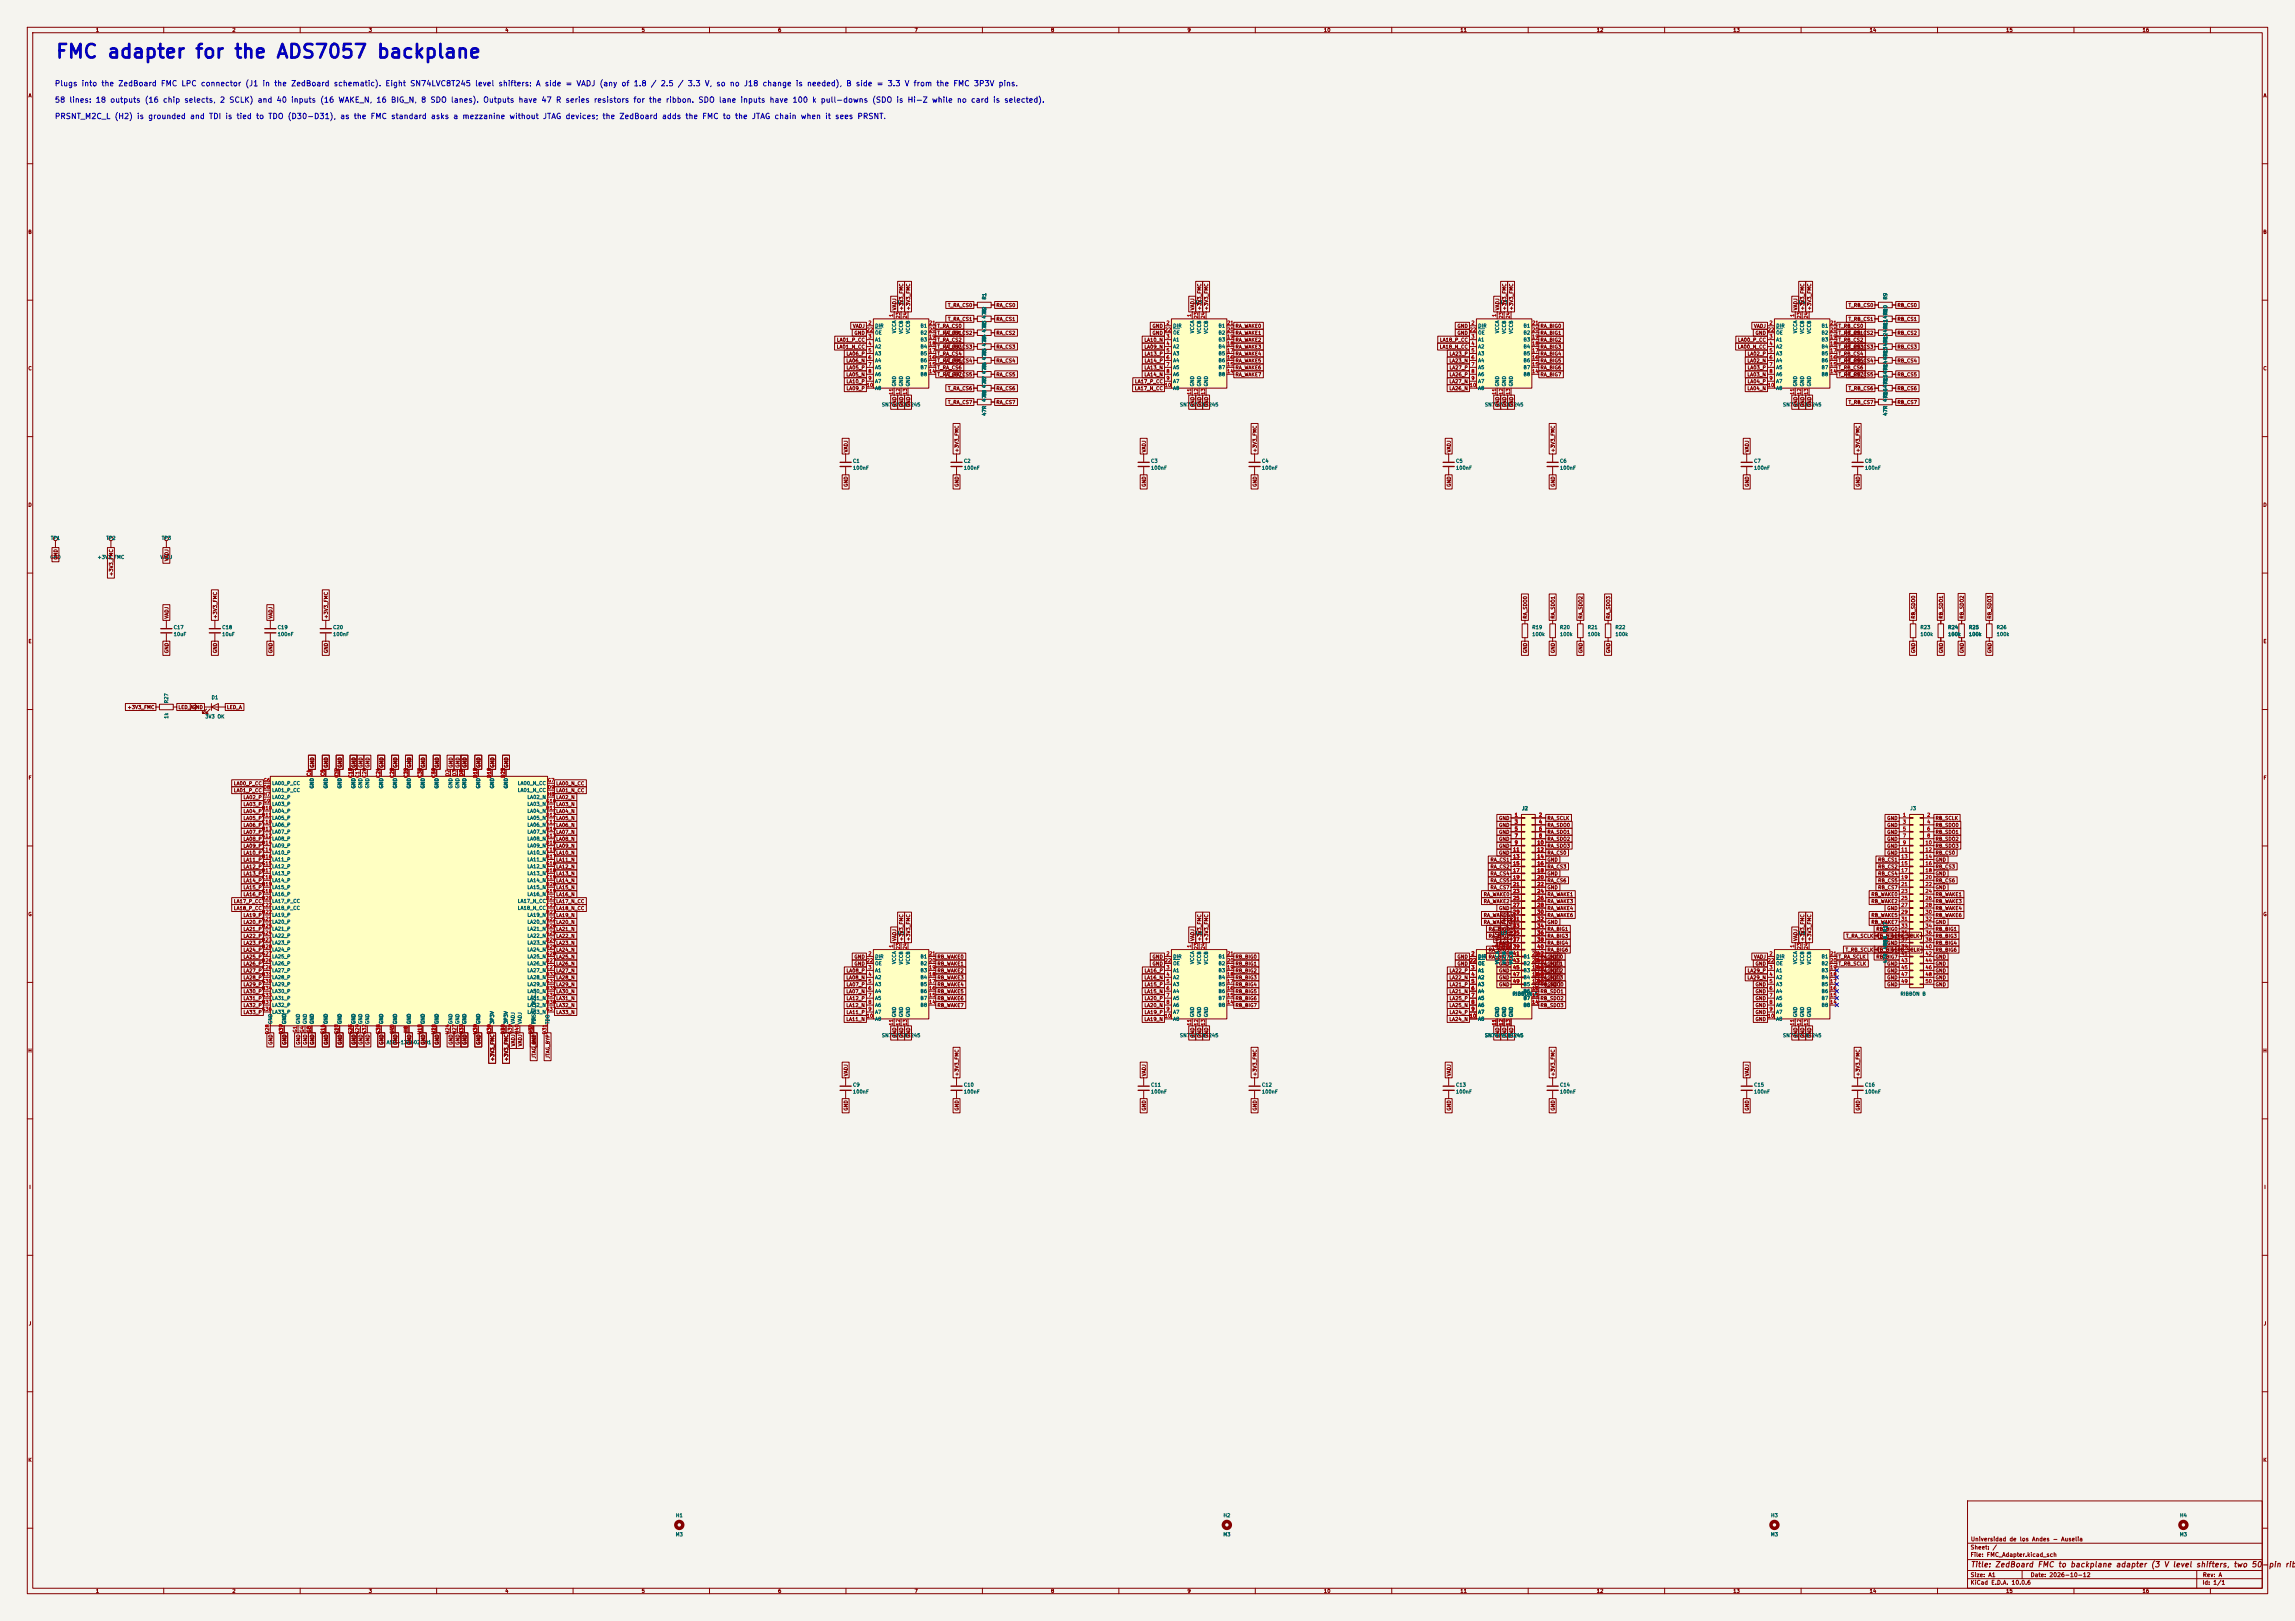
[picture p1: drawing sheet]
<svg xmlns="http://www.w3.org/2000/svg" width="841mm" height="594mm" viewBox="0 0 841 594" stroke-linecap="round" stroke-linejoin="round" font-family="sans-serif">
<defs><g id="words">
<text font-size="5" fill="#0000c2" x="20.2" y="22.6">FMC adapter for the ADS7057 backplane</text>
<g font-size="2" fill="#0000c2">
<text x="19.9" y="32.1">Plugs into the ZedBoard FMC LPC connector (J1 in the ZedBoard schematic). Eight SN74LVC8T245 level shifters: A side = VADJ (any of 1.8 / 2.5 / 3.3 V, so no J18 change is needed), B side = 3.3 V from the FMC 3P3V pins.</text>
<text x="19.9" y="38.1">58 lines: 18 outputs (16 chip selects, 2 SCLK) and 40 inputs (16 WAKE_N, 16 BIG_N, 8 SDO lanes). Outputs have 47 R series resistors for the ribbon. SDO lane inputs have 100 k pull-downs (SDO is Hi-Z while no card is selected).</text>
<text x="19.9" y="44.1">PRSNT_M2C_L (H2) is grounded and TDI is tied to TDO (D30-D31), as the FMC standard asks a mezzanine without JTAG devices; the ZedBoard adds the FMC to the JTAG chain when it sees PRSNT.</text>
</g>
<text font-size="2" fill="#840000" x="722" y="574.8">Title: ZedBoard FMC to backplane adapter (3 V level shifters, two 50-pin ribb</text>
<g font-size="1.5" fill="#840000">
<text x="721.9" y="568.1">Sheet: /</text>
<text x="722" y="565.1">Universidad de los Andes - Auselia</text>
<text x="721.9" y="570.8">File: FMC_Adapter.kicad_sch</text>
<text x="721.9" y="581">KiCad E.D.A. 10.0.6</text>
<text x="721.9" y="578.2">Size: A1</text>
<text x="743.9" y="578.2">Date: 2026-10-12</text>
<text x="806.9" y="581">Id: 1/1</text>
<text x="807" y="578.2">Rev: A</text>
</g>
<g font-size="1.3" fill="#840000">
<text x="35" y="12">1</text>
<text x="85" y="12">2</text>
<text x="135" y="12">3</text>
<text x="185" y="12">4</text>
<text x="235" y="12">5</text>
<text x="285" y="12">6</text>
<text x="335" y="12">7</text>
<text x="385" y="12">8</text>
<text x="435" y="12">9</text>
<text x="485" y="12">10</text>
<text x="535" y="12">11</text>
<text x="585" y="12">12</text>
<text x="635" y="12">13</text>
<text x="685" y="12">14</text>
<text x="735" y="12">15</text>
<text x="785" y="12">16</text>
<text x="10.3" y="36">A</text>
<text x="829.3" y="36">A</text>
<text x="10.2" y="86">B</text>
<text x="829.2" y="86">B</text>
<text x="328.7" y="113.8" transform="rotate(-90 328.7 113.8)">VADJ</text>
<text x="331.3" y="113.8" transform="rotate(-90 331.3 113.8)">+3V3_FMC</text>
<text x="333.8" y="113.8" transform="rotate(-90 333.8 113.8)">+3V3_FMC</text>
<text x="347.2" y="112.8">T_RA_CS0</text>
<text x="364.9" y="112.8">RA_CS0</text>
<text x="437.9" y="113.8" transform="rotate(-90 437.9 113.8)">VADJ</text>
<text x="440.5" y="113.8" transform="rotate(-90 440.5 113.8)">+3V3_FMC</text>
<text x="443" y="113.8" transform="rotate(-90 443 113.8)">+3V3_FMC</text>
<text x="549.7" y="113.8" transform="rotate(-90 549.7 113.8)">VADJ</text>
<text x="552.2" y="113.8" transform="rotate(-90 552.2 113.8)">+3V3_FMC</text>
<text x="554.8" y="113.8" transform="rotate(-90 554.8 113.8)">+3V3_FMC</text>
<text x="658.9" y="113.8" transform="rotate(-90 658.9 113.8)">VADJ</text>
<text x="661.5" y="113.8" transform="rotate(-90 661.5 113.8)">+3V3_FMC</text>
<text x="664" y="113.8" transform="rotate(-90 664 113.8)">+3V3_FMC</text>
<text x="677.2" y="112.8">T_RB_CS0</text>
<text x="695.1" y="112.8">RB_CS0</text>
<text x="347.2" y="117.9">T_RA_CS1</text>
<text x="364.9" y="117.9">RA_CS1</text>
<text x="677.2" y="117.9">T_RB_CS1</text>
<text x="695.1" y="117.9">RB_CS1</text>
<text x="306.5" y="125.5">LA01_P_CC</text>
<text x="312.4" y="120.4">VADJ</text>
<text x="312.9" y="123">GND</text>
<text x="343.3" y="120.4">T_RA_CS0</text>
<text x="343.3" y="123">T_RA_CS1</text>
<text x="343.3" y="125.5">T_RA_CS2</text>
<text x="347.2" y="123">T_RA_CS2</text>
<text x="364.9" y="123">RA_CS2</text>
<text x="419.2" y="125.5">LA10_N</text>
<text x="422.1" y="120.4">GND</text>
<text x="422.1" y="123">GND</text>
<text x="452.6" y="120.4">RA_WAKE0</text>
<text x="452.6" y="123">RA_WAKE1</text>
<text x="452.6" y="125.5">RA_WAKE2</text>
<text x="527.5" y="125.5">LA18_P_CC</text>
<text x="533.9" y="120.4">GND</text>
<text x="533.9" y="123">GND</text>
<text x="564.3" y="120.4">RA_BIG0</text>
<text x="564.3" y="123">RA_BIG1</text>
<text x="564.3" y="125.5">RA_BIG2</text>
<text x="636.7" y="125.5">LA00_P_CC</text>
<text x="642.6" y="120.4">VADJ</text>
<text x="643.1" y="123">GND</text>
<text x="673.5" y="120.4">T_RB_CS0</text>
<text x="673.5" y="123">T_RB_CS1</text>
<text x="673.5" y="125.5">T_RB_CS2</text>
<text x="677.2" y="123">T_RB_CS2</text>
<text x="695.1" y="123">RB_CS2</text>
<text x="306.5" y="128.1">LA01_N_CC</text>
<text x="310" y="130.6">LA06_P</text>
<text x="343.3" y="128.1">T_RA_CS3</text>
<text x="343.3" y="130.6">T_RA_CS4</text>
<text x="347.2" y="128.1">T_RA_CS3</text>
<text x="364.9" y="128.1">RA_CS3</text>
<text x="419.2" y="128.1">LA09_N</text>
<text x="419.2" y="130.6">LA13_P</text>
<text x="452.6" y="128.1">RA_WAKE3</text>
<text x="452.6" y="130.6">RA_WAKE4</text>
<text x="527.4" y="128.1">LA18_N_CC</text>
<text x="531" y="130.6">LA23_P</text>
<text x="564.3" y="128.1">RA_BIG3</text>
<text x="564.3" y="130.6">RA_BIG4</text>
<text x="636.7" y="128.1">LA00_N_CC</text>
<text x="640.2" y="130.6">LA02_P</text>
<text x="673.5" y="128.1">T_RB_CS3</text>
<text x="673.5" y="130.6">T_RB_CS4</text>
<text x="695.1" y="128.1">RB_CS3</text>
<text x="10.2" y="136">C</text>
<text x="310" y="133.1">LA06_N</text>
<text x="310" y="135.7">LA05_P</text>
<text x="343.3" y="133.1">T_RA_CS5</text>
<text x="343.3" y="135.7">T_RA_CS6</text>
<text x="347.2" y="133.1">T_RA_CS4</text>
<text x="364.9" y="133.1">RA_CS4</text>
<text x="419.2" y="135.7">LA13_N</text>
<text x="419.2" y="133.1">LA14_P</text>
<text x="452.6" y="133.1">RA_WAKE5</text>
<text x="452.6" y="135.7">RA_WAKE6</text>
<text x="530.9" y="133.1">LA23_N</text>
<text x="531" y="135.7">LA27_P</text>
<text x="564.3" y="133.1">RA_BIG5</text>
<text x="564.3" y="135.7">RA_BIG6</text>
<text x="640.2" y="133.1">LA02_N</text>
<text x="640.2" y="135.7">LA03_P</text>
<text x="673.5" y="133.1">T_RB_CS5</text>
<text x="673.5" y="135.7">T_RB_CS6</text>
<text x="677.2" y="133.1">T_RB_CS4</text>
<text x="695.1" y="133.1">RB_CS4</text>
<text x="829.2" y="136">C</text>
<text x="310" y="138.2">LA05_N</text>
<text x="310" y="140.8">LA10_P</text>
<text x="310" y="143.3">LA09_P</text>
<text x="343.3" y="138.2">T_RA_CS7</text>
<text x="347.2" y="143.3">T_RA_CS6</text>
<text x="347.2" y="138.2">T_RA_CS5</text>
<text x="364.9" y="143.3">RA_CS6</text>
<text x="364.9" y="138.2">RA_CS5</text>
<text x="415.7" y="143.3">LA17_N_CC</text>
<text x="415.7" y="140.8">LA17_P_CC</text>
<text x="419.2" y="138.2">LA14_N</text>
<text x="452.6" y="138.2">RA_WAKE7</text>
<text x="530.9" y="140.8">LA27_N</text>
<text x="530.9" y="143.3">LA26_N</text>
<text x="531" y="138.2">LA26_P</text>
<text x="564.3" y="138.2">RA_BIG7</text>
<text x="640.2" y="138.2">LA03_N</text>
<text x="640.2" y="143.3">LA04_N</text>
<text x="640.2" y="140.8">LA04_P</text>
<text x="673.5" y="138.2">T_RB_CS7</text>
<text x="677.2" y="143.3">T_RB_CS6</text>
<text x="677.2" y="138.2">T_RB_CS5</text>
<text x="695.1" y="138.2">RB_CS5</text>
<text x="695.1" y="143.3">RB_CS6</text>
<text x="328.7" y="149.4" transform="rotate(-90 328.7 149.4)">GND</text>
<text x="331.3" y="149.4" transform="rotate(-90 331.3 149.4)">GND</text>
<text x="333.8" y="149.4" transform="rotate(-90 333.8 149.4)">GND</text>
<text x="347.2" y="148.4">T_RA_CS7</text>
<text x="364.9" y="148.4">RA_CS7</text>
<text x="437.9" y="149.4" transform="rotate(-90 437.9 149.4)">GND</text>
<text x="440.5" y="149.4" transform="rotate(-90 440.5 149.4)">GND</text>
<text x="443" y="149.4" transform="rotate(-90 443 149.4)">GND</text>
<text x="549.7" y="149.4" transform="rotate(-90 549.7 149.4)">GND</text>
<text x="552.2" y="149.4" transform="rotate(-90 552.2 149.4)">GND</text>
<text x="554.8" y="149.4" transform="rotate(-90 554.8 149.4)">GND</text>
<text x="658.9" y="149.4" transform="rotate(-90 658.9 149.4)">GND</text>
<text x="661.5" y="149.4" transform="rotate(-90 661.5 149.4)">GND</text>
<text x="664" y="149.4" transform="rotate(-90 664 149.4)">GND</text>
<text x="677.2" y="148.4">T_RB_CS7</text>
<text x="695.1" y="148.4">RB_CS7</text>
<text x="310.9" y="165.9" transform="rotate(-90 310.9 165.9)">VADJ</text>
<text x="351.6" y="165.9" transform="rotate(-90 351.6 165.9)">+3V3_FMC</text>
<text x="420.2" y="165.9" transform="rotate(-90 420.2 165.9)">VADJ</text>
<text x="460.8" y="165.9" transform="rotate(-90 460.8 165.9)">+3V3_FMC</text>
<text x="531.9" y="165.9" transform="rotate(-90 531.9 165.9)">VADJ</text>
<text x="570" y="165.9" transform="rotate(-90 570 165.9)">+3V3_FMC</text>
<text x="641.1" y="165.9" transform="rotate(-90 641.1 165.9)">VADJ</text>
<text x="681.8" y="165.9" transform="rotate(-90 681.8 165.9)">+3V3_FMC</text>
<text x="310.9" y="178.6" transform="rotate(-90 310.9 178.6)">GND</text>
<text x="351.6" y="178.6" transform="rotate(-90 351.6 178.6)">GND</text>
<text x="420.2" y="178.6" transform="rotate(-90 420.2 178.6)">GND</text>
<text x="460.8" y="178.6" transform="rotate(-90 460.8 178.6)">GND</text>
<text x="531.9" y="178.6" transform="rotate(-90 531.9 178.6)">GND</text>
<text x="570" y="178.6" transform="rotate(-90 570 178.6)">GND</text>
<text x="641.1" y="178.6" transform="rotate(-90 641.1 178.6)">GND</text>
<text x="681.8" y="178.6" transform="rotate(-90 681.8 178.6)">GND</text>
<text x="10.2" y="186">D</text>
<text x="829.2" y="186">D</text>
<text x="21.4" y="205.2" transform="rotate(-90 21.4 205.2)">GND</text>
<text x="62" y="205.8" transform="rotate(-90 62 205.8)">VADJ</text>
<text x="41.7" y="211.2" transform="rotate(-90 41.7 211.2)">+3V3_FMC</text>
<text x="62" y="226.9" transform="rotate(-90 62 226.9)">VADJ</text>
<text x="79.8" y="226.9" transform="rotate(-90 79.8 226.9)">+3V3_FMC</text>
<text x="100.1" y="226.9" transform="rotate(-90 100.1 226.9)">VADJ</text>
<text x="120.4" y="226.9" transform="rotate(-90 120.4 226.9)">+3V3_FMC</text>
<text x="559.9" y="226.9" transform="rotate(-90 559.9 226.9)">RA_SDO0</text>
<text x="570" y="226.9" transform="rotate(-90 570 226.9)">RA_SDO1</text>
<text x="580.2" y="226.9" transform="rotate(-90 580.2 226.9)">RA_SDO2</text>
<text x="590.3" y="226.9" transform="rotate(-90 590.3 226.9)">RA_SDO3</text>
<text x="702.1" y="226.9" transform="rotate(-90 702.1 226.9)">RB_SDO0</text>
<text x="712.3" y="226.9" transform="rotate(-90 712.3 226.9)">RB_SDO1</text>
<text x="719.9" y="226.9" transform="rotate(-90 719.9 226.9)">RB_SDO2</text>
<text x="730" y="226.9" transform="rotate(-90 730 226.9)">RB_SDO3</text>
<text x="10.3" y="236">E</text>
<text x="62" y="239.5" transform="rotate(-90 62 239.5)">GND</text>
<text x="79.8" y="239.5" transform="rotate(-90 79.8 239.5)">GND</text>
<text x="100.1" y="239.5" transform="rotate(-90 100.1 239.5)">GND</text>
<text x="120.4" y="239.5" transform="rotate(-90 120.4 239.5)">GND</text>
<text x="559.9" y="239.5" transform="rotate(-90 559.9 239.5)">GND</text>
<text x="570" y="239.5" transform="rotate(-90 570 239.5)">GND</text>
<text x="580.2" y="239.5" transform="rotate(-90 580.2 239.5)">GND</text>
<text x="590.3" y="239.5" transform="rotate(-90 590.3 239.5)">GND</text>
<text x="702.1" y="239.5" transform="rotate(-90 702.1 239.5)">GND</text>
<text x="712.3" y="239.5" transform="rotate(-90 712.3 239.5)">GND</text>
<text x="719.9" y="239.5" transform="rotate(-90 719.9 239.5)">GND</text>
<text x="730" y="239.5" transform="rotate(-90 730 239.5)">GND</text>
<text x="829.3" y="236">E</text>
<text x="46.6" y="260.1">+3V3_FMC</text>
<text x="65.2" y="260.1">LED_AGND</text>
<text x="83" y="260.1">LED_A</text>
<text x="115.4" y="281.5" transform="rotate(-90 115.4 281.5)">GND</text>
<text x="120.4" y="281.5" transform="rotate(-90 120.4 281.5)">GND</text>
<text x="125.5" y="281.5" transform="rotate(-90 125.5 281.5)">GND</text>
<text x="130.6" y="281.5" transform="rotate(-90 130.6 281.5)">GND</text>
<text x="133.1" y="281.5" transform="rotate(-90 133.1 281.5)">GND</text>
<text x="135.7" y="281.5" transform="rotate(-90 135.7 281.5)">GND</text>
<text x="140.8" y="281.5" transform="rotate(-90 140.8 281.5)">GND</text>
<text x="145.8" y="281.5" transform="rotate(-90 145.8 281.5)">GND</text>
<text x="150.9" y="281.5" transform="rotate(-90 150.9 281.5)">GND</text>
<text x="156" y="281.5" transform="rotate(-90 156 281.5)">GND</text>
<text x="161.1" y="281.5" transform="rotate(-90 161.1 281.5)">GND</text>
<text x="166.2" y="281.5" transform="rotate(-90 166.2 281.5)">GND</text>
<text x="168.7" y="281.5" transform="rotate(-90 168.7 281.5)">GND</text>
<text x="171.2" y="281.5" transform="rotate(-90 171.2 281.5)">GND</text>
<text x="176.3" y="281.5" transform="rotate(-90 176.3 281.5)">GND</text>
<text x="181.4" y="281.5" transform="rotate(-90 181.4 281.5)">GND</text>
<text x="186.5" y="281.5" transform="rotate(-90 186.5 281.5)">GND</text>
<text x="10.3" y="286">F</text>
<text x="829.3" y="286">F</text>
<text x="85.5" y="288.1">LA00_P_CC</text>
<text x="85.5" y="290.6">LA01_P_CC</text>
<text x="89" y="293.2">LA02_P</text>
<text x="203.6" y="288.1">LA00_N_CC</text>
<text x="203.6" y="293.2">LA02_N</text>
<text x="203.6" y="290.6">LA01_N_CC</text>
<text x="89" y="295.7">LA03_P</text>
<text x="89" y="298.2">LA04_P</text>
<text x="203.6" y="295.7">LA03_N</text>
<text x="203.6" y="298.2">LA04_N</text>
<text x="89" y="300.8">LA05_P</text>
<text x="89" y="303.3">LA06_P</text>
<text x="89" y="305.9">LA07_P</text>
<text x="203.6" y="300.8">LA05_N</text>
<text x="203.6" y="303.3">LA06_N</text>
<text x="203.6" y="305.9">LA07_N</text>
<text x="549.1" y="300.8">GND</text>
<text x="549.1" y="303.3">GND</text>
<text x="549.1" y="305.9">GND</text>
<text x="566.9" y="300.8">RA_SCLK</text>
<text x="566.9" y="303.3">RA_SDO0</text>
<text x="566.9" y="305.9">RA_SDO1</text>
<text x="691.4" y="300.8">GND</text>
<text x="691.4" y="303.3">GND</text>
<text x="691.4" y="305.9">GND</text>
<text x="709.1" y="300.8">RB_SCLK</text>
<text x="709.1" y="303.3">RB_SDO0</text>
<text x="709.1" y="305.9">RB_SDO1</text>
<text x="89" y="308.4">LA08_P</text>
<text x="89" y="310.9">LA09_P</text>
<text x="203.6" y="308.4">LA08_N</text>
<text x="203.6" y="310.9">LA09_N</text>
<text x="549.1" y="308.4">GND</text>
<text x="549.1" y="310.9">GND</text>
<text x="566.9" y="308.4">RA_SDO2</text>
<text x="566.9" y="310.9">RA_SDO3</text>
<text x="691.4" y="308.4">GND</text>
<text x="691.4" y="310.9">GND</text>
<text x="709.1" y="308.4">RB_SDO2</text>
<text x="709.1" y="310.9">RB_SDO3</text>
<text x="89" y="313.5">LA10_P</text>
<text x="89" y="316">LA11_P</text>
<text x="203.6" y="313.5">LA10_N</text>
<text x="203.6" y="316">LA11_N</text>
<text x="546" y="316">RA_CS1</text>
<text x="549.1" y="313.5">GND</text>
<text x="566.9" y="313.5">RA_CS0</text>
<text x="566.9" y="316">GND</text>
<text x="688.1" y="316">RB_CS1</text>
<text x="691.4" y="313.5">GND</text>
<text x="709.1" y="313.5">RB_CS0</text>
<text x="709.1" y="316">GND</text>
<text x="89" y="318.6">LA12_P</text>
<text x="89" y="321.1">LA13_P</text>
<text x="89" y="323.6">LA14_P</text>
<text x="203.6" y="318.6">LA12_N</text>
<text x="203.6" y="321.1">LA13_N</text>
<text x="203.6" y="323.6">LA14_N</text>
<text x="546" y="321.1">RA_CS4</text>
<text x="546" y="323.6">RA_CS5</text>
<text x="546" y="318.6">RA_CS2</text>
<text x="566.9" y="318.6">RA_CS3</text>
<text x="566.9" y="321.1">GND</text>
<text x="566.9" y="323.6">RA_CS6</text>
<text x="688.1" y="318.6">RB_CS2</text>
<text x="688.1" y="321.1">RB_CS4</text>
<text x="688.1" y="323.6">RB_CS5</text>
<text x="709.1" y="318.6">RB_CS3</text>
<text x="709.1" y="321.1">GND</text>
<text x="709.1" y="323.6">RB_CS6</text>
<text x="89" y="326.2">LA15_P</text>
<text x="89" y="328.7">LA16_P</text>
<text x="203.6" y="328.7">LA16_N</text>
<text x="203.6" y="326.2">LA15_N</text>
<text x="543.5" y="328.7">RA_WAKE0</text>
<text x="546" y="326.2">RA_CS7</text>
<text x="566.9" y="326.2">GND</text>
<text x="566.9" y="328.7">RA_WAKE1</text>
<text x="685.6" y="328.7">RB_WAKE0</text>
<text x="688.1" y="326.2">RB_CS7</text>
<text x="709.1" y="326.2">GND</text>
<text x="709.1" y="328.7">RB_WAKE1</text>
<text x="10.2" y="336">G</text>
<text x="85.5" y="331.3">LA17_P_CC</text>
<text x="85.5" y="333.8">LA18_P_CC</text>
<text x="203.6" y="333.8">LA18_N_CC</text>
<text x="203.6" y="331.3">LA17_N_CC</text>
<text x="543.5" y="331.3">RA_WAKE2</text>
<text x="549.1" y="333.8">GND</text>
<text x="566.9" y="331.3">RA_WAKE3</text>
<text x="566.9" y="333.8">RA_WAKE4</text>
<text x="685.6" y="331.3">RB_WAKE2</text>
<text x="691.4" y="333.8">GND</text>
<text x="709.1" y="331.3">RB_WAKE3</text>
<text x="709.1" y="333.8">RB_WAKE4</text>
<text x="829.2" y="336">G</text>
<text x="89" y="336.3">LA19_P</text>
<text x="89" y="338.9">LA20_P</text>
<text x="89" y="341.4">LA21_P</text>
<text x="203.6" y="341.4">LA21_N</text>
<text x="203.6" y="338.9">LA20_N</text>
<text x="203.6" y="336.3">LA19_N</text>
<text x="543.5" y="336.3">RA_WAKE5</text>
<text x="543.5" y="338.9">RA_WAKE7</text>
<text x="545.3" y="341.4">RA_BIG0</text>
<text x="566.9" y="336.3">RA_WAKE6</text>
<text x="566.9" y="338.9">GND</text>
<text x="566.9" y="341.4">RA_BIG1</text>
<text x="685.6" y="336.3">RB_WAKE5</text>
<text x="685.6" y="338.9">RB_WAKE7</text>
<text x="687.4" y="341.4">RB_BIG0</text>
<text x="709.1" y="336.3">RB_WAKE6</text>
<text x="709.1" y="338.9">GND</text>
<text x="709.1" y="341.4">RB_BIG1</text>
<text x="89" y="344">LA22_P</text>
<text x="89" y="346.5">LA23_P</text>
<text x="203.6" y="346.5">LA23_N</text>
<text x="203.6" y="344">LA22_N</text>
<text x="328.7" y="345" transform="rotate(-90 328.7 345)">VADJ</text>
<text x="331.3" y="345" transform="rotate(-90 331.3 345)">+3V3_FMC</text>
<text x="333.8" y="345" transform="rotate(-90 333.8 345)">+3V3_FMC</text>
<text x="437.9" y="345" transform="rotate(-90 437.9 345)">VADJ</text>
<text x="440.5" y="345" transform="rotate(-90 440.5 345)">+3V3_FMC</text>
<text x="443" y="345" transform="rotate(-90 443 345)">+3V3_FMC</text>
<text x="545.3" y="344">RA_BIG2</text>
<text x="549.1" y="346.5">GND</text>
<text x="549.7" y="345" transform="rotate(-90 549.7 345)">VADJ</text>
<text x="552.2" y="345" transform="rotate(-90 552.2 345)">+3V3_FMC</text>
<text x="554.8" y="345" transform="rotate(-90 554.8 345)">+3V3_FMC</text>
<text x="566.9" y="344">RA_BIG3</text>
<text x="566.9" y="346.5">RA_BIG4</text>
<text x="658.9" y="345" transform="rotate(-90 658.9 345)">VADJ</text>
<text x="661.5" y="345" transform="rotate(-90 661.5 345)">+3V3_FMC</text>
<text x="664" y="345" transform="rotate(-90 664 345)">+3V3_FMC</text>
<text x="676.3" y="344">T_RA_SCLK RB_BIG2RA_SCLK</text>
<text x="691.4" y="346.5">GND</text>
<text x="709.1" y="344">RB_BIG3</text>
<text x="709.1" y="346.5">RB_BIG4</text>
<text x="89" y="349">LA24_P</text>
<text x="89" y="351.6">LA25_P</text>
<text x="203.6" y="351.6">LA25_N</text>
<text x="203.6" y="349">LA24_N</text>
<text x="312.9" y="351.6">GND</text>
<text x="343.3" y="351.6">RB_WAKE0</text>
<text x="422.1" y="351.6">GND</text>
<text x="452.6" y="351.6">RB_BIG0</text>
<text x="533.9" y="351.6">GND</text>
<text x="545.3" y="349">RA_BIG5</text>
<text x="564.3" y="351.6">RA_SDO0</text>
<text x="566.9" y="349">RA_BIG6</text>
<text x="566.9" y="351.6">GND</text>
<text x="642.6" y="351.6">VADJ</text>
<text x="673.5" y="351.6">T_RA_SCLK</text>
<text x="676.1" y="349">T_RB_SCLK RB_BIG5RB_SCLK</text>
<text x="687.4" y="351.6">RB_BIG7</text>
<text x="709.1" y="349">RB_BIG6</text>
<text x="709.1" y="351.6">GND</text>
<text x="89" y="354.1">LA26_P</text>
<text x="89" y="356.7">LA27_P</text>
<text x="89" y="359.2">LA28_P</text>
<text x="203.6" y="359.2">LA28_N</text>
<text x="203.6" y="356.7">LA27_N</text>
<text x="203.6" y="354.1">LA26_N</text>
<text x="310" y="359.2">LA08_N</text>
<text x="310" y="356.7">LA08_P</text>
<text x="312.9" y="354.1">GND</text>
<text x="343.3" y="354.1">RB_WAKE1</text>
<text x="343.3" y="356.7">RB_WAKE2</text>
<text x="343.3" y="359.2">RB_WAKE3</text>
<text x="419.2" y="359.2">LA16_N</text>
<text x="419.2" y="356.7">LA16_P</text>
<text x="422.1" y="354.1">GND</text>
<text x="452.6" y="354.1">RB_BIG1</text>
<text x="452.6" y="356.7">RB_BIG2</text>
<text x="452.6" y="359.2">RB_BIG3</text>
<text x="530.9" y="359.2">LA22_N</text>
<text x="531" y="356.7">LA22_P</text>
<text x="533.9" y="354.1">GND</text>
<text x="549.1" y="354.1">GND</text>
<text x="549.1" y="356.7">GND</text>
<text x="549.1" y="359.2">GND</text>
<text x="564.3" y="354.1">RA_SDO1</text>
<text x="564.3" y="356.7">RA_SDO2</text>
<text x="564.3" y="359.2">RA_SDO3</text>
<text x="566.9" y="354.1">GND</text>
<text x="566.9" y="356.7">GND</text>
<text x="566.9" y="359.2">GND</text>
<text x="640.2" y="359.2">LA29_N</text>
<text x="640.2" y="356.7">LA29_P</text>
<text x="643.1" y="354.1">GND</text>
<text x="673.5" y="354.1">T_RB_SCLK</text>
<text x="691.4" y="354.1">GND</text>
<text x="691.4" y="356.7">GND</text>
<text x="691.4" y="359.2">GND</text>
<text x="709.1" y="354.1">GND</text>
<text x="709.1" y="356.7">GND</text>
<text x="709.1" y="359.2">GND</text>
<text x="89" y="361.7">LA29_P</text>
<text x="89" y="364.3">LA30_P</text>
<text x="203.6" y="364.3">LA30_N</text>
<text x="203.6" y="361.7">LA29_N</text>
<text x="310" y="364.3">LA07_N</text>
<text x="310" y="361.7">LA07_P</text>
<text x="343.3" y="361.7">RB_WAKE4</text>
<text x="343.3" y="364.3">RB_WAKE5</text>
<text x="419.2" y="364.3">LA15_N</text>
<text x="419.2" y="361.7">LA15_P</text>
<text x="452.6" y="364.3">RB_BIG5</text>
<text x="452.6" y="361.7">RB_BIG4</text>
<text x="530.9" y="364.3">LA21_N</text>
<text x="531" y="361.7">LA21_P</text>
<text x="549.1" y="361.7">GND</text>
<text x="564.3" y="364.3">RB_SDO1</text>
<text x="564.3" y="361.7">RB_SDO0</text>
<text x="566.9" y="361.7">GND</text>
<text x="643.1" y="361.7">GND</text>
<text x="643.1" y="364.3">GND</text>
<text x="691.4" y="361.7">GND</text>
<text x="709.1" y="361.7">GND</text>
<text x="89" y="366.8">LA31_P</text>
<text x="89" y="369.4">LA32_P</text>
<text x="89" y="371.9">LA33_P</text>
<text x="203.6" y="371.9">LA33_N</text>
<text x="203.6" y="369.4">LA32_N</text>
<text x="203.6" y="366.8">LA31_N</text>
<text x="310" y="369.4">LA12_N</text>
<text x="310" y="366.8">LA12_P</text>
<text x="310" y="371.9">LA11_P</text>
<text x="343.3" y="369.4">RB_WAKE7</text>
<text x="343.3" y="366.8">RB_WAKE6</text>
<text x="419.2" y="369.4">LA20_N</text>
<text x="419.2" y="366.8">LA20_P</text>
<text x="419.2" y="371.9">LA19_P</text>
<text x="452.6" y="366.8">RB_BIG6</text>
<text x="452.6" y="369.4">RB_BIG7</text>
<text x="530.9" y="369.4">LA25_N</text>
<text x="531" y="366.8">LA25_P</text>
<text x="531" y="371.9">LA24_P</text>
<text x="564.3" y="366.8">RB_SDO2</text>
<text x="564.3" y="369.4">RB_SDO3</text>
<text x="643.1" y="366.8">GND</text>
<text x="643.1" y="369.4">GND</text>
<text x="643.1" y="371.9">GND</text>
<text x="310" y="374.4">LA11_N</text>
<text x="419.2" y="374.4">LA19_N</text>
<text x="530.9" y="374.4">LA24_N</text>
<text x="643.1" y="374.4">GND</text>
<text x="100.1" y="383" transform="rotate(-90 100.1 383)">GND</text>
<text x="105.2" y="383" transform="rotate(-90 105.2 383)">GND</text>
<text x="110.3" y="383" transform="rotate(-90 110.3 383)">GND</text>
<text x="112.8" y="383" transform="rotate(-90 112.8 383)">GND</text>
<text x="115.4" y="383" transform="rotate(-90 115.4 383)">GND</text>
<text x="120.4" y="383" transform="rotate(-90 120.4 383)">GND</text>
<text x="125.5" y="383" transform="rotate(-90 125.5 383)">GND</text>
<text x="130.6" y="383" transform="rotate(-90 130.6 383)">GND</text>
<text x="133.1" y="383" transform="rotate(-90 133.1 383)">GND</text>
<text x="135.7" y="383" transform="rotate(-90 135.7 383)">GND</text>
<text x="140.8" y="383" transform="rotate(-90 140.8 383)">GND</text>
<text x="145.8" y="383" transform="rotate(-90 145.8 383)">GND</text>
<text x="150.9" y="383" transform="rotate(-90 150.9 383)">GND</text>
<text x="156" y="383" transform="rotate(-90 156 383)">GND</text>
<text x="161.1" y="383" transform="rotate(-90 161.1 383)">GND</text>
<text x="166.2" y="383" transform="rotate(-90 166.2 383)">GND</text>
<text x="168.7" y="383" transform="rotate(-90 168.7 383)">GND</text>
<text x="171.2" y="383" transform="rotate(-90 171.2 383)">GND</text>
<text x="176.3" y="383" transform="rotate(-90 176.3 383)">GND</text>
<text x="189" y="383.6" transform="rotate(-90 189 383.6)">VADJ</text>
<text x="191.6" y="383.6" transform="rotate(-90 191.6 383.6)">VADJ</text>
<text x="196.6" y="383" transform="rotate(-90 196.6 383)">GND</text>
<text x="328.7" y="380.5" transform="rotate(-90 328.7 380.5)">GND</text>
<text x="331.3" y="380.5" transform="rotate(-90 331.3 380.5)">GND</text>
<text x="333.8" y="380.5" transform="rotate(-90 333.8 380.5)">GND</text>
<text x="437.9" y="380.5" transform="rotate(-90 437.9 380.5)">GND</text>
<text x="440.5" y="380.5" transform="rotate(-90 440.5 380.5)">GND</text>
<text x="443" y="380.5" transform="rotate(-90 443 380.5)">GND</text>
<text x="549.7" y="380.5" transform="rotate(-90 549.7 380.5)">GND</text>
<text x="552.2" y="380.5" transform="rotate(-90 552.2 380.5)">GND</text>
<text x="554.8" y="380.5" transform="rotate(-90 554.8 380.5)">GND</text>
<text x="658.9" y="380.5" transform="rotate(-90 658.9 380.5)">GND</text>
<text x="661.5" y="380.5" transform="rotate(-90 661.5 380.5)">GND</text>
<text x="664" y="380.5" transform="rotate(-90 664 380.5)">GND</text>
<text x="10.2" y="386">H</text>
<text x="181.4" y="389" transform="rotate(-90 181.4 389)">+3V3_FMC</text>
<text x="186.5" y="389" transform="rotate(-90 186.5 389)">+3V3_FMC</text>
<text x="196.6" y="388.1" transform="rotate(-90 196.6 388.1)">JTAG_BYP</text>
<text x="201.7" y="388.1" transform="rotate(-90 201.7 388.1)">JTAG_BYP</text>
<text x="829.2" y="386">H</text>
<text x="310.9" y="394.5" transform="rotate(-90 310.9 394.5)">VADJ</text>
<text x="351.6" y="394.5" transform="rotate(-90 351.6 394.5)">+3V3_FMC</text>
<text x="420.2" y="394.5" transform="rotate(-90 420.2 394.5)">VADJ</text>
<text x="460.8" y="394.5" transform="rotate(-90 460.8 394.5)">+3V3_FMC</text>
<text x="531.9" y="394.5" transform="rotate(-90 531.9 394.5)">VADJ</text>
<text x="570" y="394.5" transform="rotate(-90 570 394.5)">+3V3_FMC</text>
<text x="641.1" y="394.5" transform="rotate(-90 641.1 394.5)">VADJ</text>
<text x="681.8" y="394.5" transform="rotate(-90 681.8 394.5)">+3V3_FMC</text>
<text x="310.9" y="407.2" transform="rotate(-90 310.9 407.2)">GND</text>
<text x="351.6" y="407.2" transform="rotate(-90 351.6 407.2)">GND</text>
<text x="420.2" y="407.2" transform="rotate(-90 420.2 407.2)">GND</text>
<text x="460.8" y="407.2" transform="rotate(-90 460.8 407.2)">GND</text>
<text x="531.9" y="407.2" transform="rotate(-90 531.9 407.2)">GND</text>
<text x="570" y="407.2" transform="rotate(-90 570 407.2)">GND</text>
<text x="641.1" y="407.2" transform="rotate(-90 641.1 407.2)">GND</text>
<text x="681.8" y="407.2" transform="rotate(-90 681.8 407.2)">GND</text>
<text x="10.6" y="436">I</text>
<text x="829.6" y="436">I</text>
<text x="10.4" y="486">J</text>
<text x="829.4" y="486">J</text>
<text x="10.2" y="536">K</text>
<text x="829.2" y="536">K</text>
<text x="35" y="584">1</text>
<text x="85" y="584">2</text>
<text x="135" y="584">3</text>
<text x="185" y="584">4</text>
<text x="235" y="584">5</text>
<text x="285" y="584">6</text>
<text x="335" y="584">7</text>
<text x="385" y="584">8</text>
<text x="435" y="584">9</text>
<text x="485" y="584">10</text>
<text x="535" y="584">11</text>
<text x="585" y="584">12</text>
<text x="635" y="584">13</text>
<text x="685" y="584">14</text>
<text x="735" y="584">15</text>
<text x="785" y="584">16</text>
</g>
<g font-size="1.3" fill="#006464">
<text x="328.8" y="111.8">U1</text>
<text x="361.6" y="109.9" transform="rotate(-90 361.6 109.9)">R1</text>
<text x="438" y="111.8">U2</text>
<text x="549.8" y="111.8">U3</text>
<text x="659" y="111.8">U4</text>
<text x="691.8" y="109.9" transform="rotate(-90 691.8 109.9)">R9</text>
<text x="361.6" y="116.9" transform="rotate(-90 361.6 116.9)">47R</text>
<text x="361.6" y="115" transform="rotate(-90 361.6 115)">R2</text>
<text x="691.8" y="115.6" transform="rotate(-90 691.8 115.6)">R10</text>
<text x="320.5" y="120.3">DIR</text>
<text x="320.5" y="125.4">A1</text>
<text x="320.5" y="122.9">OE</text>
<text x="328.6" y="122.3" transform="rotate(-90 328.6 122.3)">VCCA</text>
<text x="331.2" y="122.5" transform="rotate(-90 331.2 122.5)">VCCB</text>
<text x="333.7" y="122.5" transform="rotate(-90 333.7 122.5)">VCCB</text>
<text x="337.1" y="125.4">B3</text>
<text x="337.1" y="122.9">B2</text>
<text x="337.1" y="120.3">B1</text>
<text x="361.6" y="125.2" transform="rotate(-90 361.6 125.2)">R4</text>
<text x="361.6" y="122" transform="rotate(-90 361.6 122)">47R</text>
<text x="361.6" y="120.1" transform="rotate(-90 361.6 120.1)">R3</text>
<text x="429.7" y="120.3">DIR</text>
<text x="429.7" y="125.4">A1</text>
<text x="429.7" y="122.9">OE</text>
<text x="437.8" y="122.3" transform="rotate(-90 437.8 122.3)">VCCA</text>
<text x="440.4" y="122.5" transform="rotate(-90 440.4 122.5)">VCCB</text>
<text x="442.9" y="122.5" transform="rotate(-90 442.9 122.5)">VCCB</text>
<text x="446.4" y="125.4">B3</text>
<text x="446.4" y="122.9">B2</text>
<text x="446.4" y="120.3">B1</text>
<text x="541.5" y="120.3">DIR</text>
<text x="541.5" y="125.4">A1</text>
<text x="541.5" y="122.9">OE</text>
<text x="549.6" y="122.3" transform="rotate(-90 549.6 122.3)">VCCA</text>
<text x="552.1" y="122.5" transform="rotate(-90 552.1 122.5)">VCCB</text>
<text x="554.7" y="122.5" transform="rotate(-90 554.7 122.5)">VCCB</text>
<text x="558.1" y="125.4">B3</text>
<text x="558.1" y="122.9">B2</text>
<text x="558.1" y="120.3">B1</text>
<text x="650.7" y="120.3">DIR</text>
<text x="650.7" y="125.4">A1</text>
<text x="650.7" y="122.9">OE</text>
<text x="658.8" y="122.3" transform="rotate(-90 658.8 122.3)">VCCA</text>
<text x="661.4" y="122.5" transform="rotate(-90 661.4 122.5)">VCCB</text>
<text x="663.9" y="122.5" transform="rotate(-90 663.9 122.5)">VCCB</text>
<text x="667.3" y="125.4">B3</text>
<text x="667.3" y="122.9">B2</text>
<text x="667.3" y="120.3">B1</text>
<text x="691.8" y="125.8" transform="rotate(-90 691.8 125.8)">R1247R</text>
<text x="691.8" y="120.7" transform="rotate(-90 691.8 120.7)">R1147R</text>
<text x="320.5" y="128">A2</text>
<text x="320.5" y="130.5">A3</text>
<text x="337.1" y="130.5">B5</text>
<text x="337.1" y="128">B4</text>
<text x="361.6" y="130.2" transform="rotate(-90 361.6 130.2)">R5</text>
<text x="361.6" y="127.1" transform="rotate(-90 361.6 127.1)">47R</text>
<text x="429.7" y="128">A2</text>
<text x="429.7" y="130.5">A3</text>
<text x="446.4" y="130.5">B5</text>
<text x="446.4" y="128">B4</text>
<text x="541.5" y="128">A2</text>
<text x="541.5" y="130.5">A3</text>
<text x="558.1" y="130.5">B5</text>
<text x="558.1" y="128">B4</text>
<text x="650.7" y="128">A2</text>
<text x="650.7" y="130.5">A3</text>
<text x="667.3" y="130.5">B5</text>
<text x="667.3" y="128">B4</text>
<text x="691.8" y="130.9" transform="rotate(-90 691.8 130.9)">R1347R</text>
<text x="320.5" y="133">A4</text>
<text x="320.5" y="135.6">A5</text>
<text x="337.1" y="135.6">B7</text>
<text x="337.1" y="133">B6</text>
<text x="361.6" y="137.3" transform="rotate(-90 361.6 137.3)">47R</text>
<text x="361.6" y="135.3" transform="rotate(-90 361.6 135.3)">R6</text>
<text x="361.6" y="132.2" transform="rotate(-90 361.6 132.2)">47R</text>
<text x="429.7" y="133">A4</text>
<text x="429.7" y="135.6">A5</text>
<text x="446.4" y="135.6">B7</text>
<text x="446.4" y="133">B6</text>
<text x="541.5" y="133">A4</text>
<text x="541.5" y="135.6">A5</text>
<text x="558.1" y="135.6">B7</text>
<text x="558.1" y="133">B6</text>
<text x="650.7" y="133">A4</text>
<text x="650.7" y="135.6">A5</text>
<text x="667.3" y="135.6">B7</text>
<text x="667.3" y="133">B6</text>
<text x="691.8" y="135.9" transform="rotate(-90 691.8 135.9)">R1447R</text>
<text x="320.5" y="138.1">A6</text>
<text x="320.5" y="140.7">A7</text>
<text x="320.5" y="143.2">A8</text>
<text x="328.6" y="141.8" transform="rotate(-90 328.6 141.8)">GND</text>
<text x="331.2" y="141.8" transform="rotate(-90 331.2 141.8)">GND</text>
<text x="333.7" y="141.8" transform="rotate(-90 333.7 141.8)">GND</text>
<text x="337.1" y="138.1">B8</text>
<text x="361.6" y="142.3" transform="rotate(-90 361.6 142.3)">47R</text>
<text x="361.6" y="140.4" transform="rotate(-90 361.6 140.4)">R7</text>
<text x="429.7" y="138.1">A6</text>
<text x="429.7" y="140.7">A7</text>
<text x="429.7" y="143.2">A8</text>
<text x="437.8" y="141.8" transform="rotate(-90 437.8 141.8)">GND</text>
<text x="440.4" y="141.8" transform="rotate(-90 440.4 141.8)">GND</text>
<text x="442.9" y="141.8" transform="rotate(-90 442.9 141.8)">GND</text>
<text x="446.4" y="138.1">B8</text>
<text x="541.5" y="138.1">A6</text>
<text x="541.5" y="140.7">A7</text>
<text x="541.5" y="143.2">A8</text>
<text x="549.6" y="141.8" transform="rotate(-90 549.6 141.8)">GND</text>
<text x="552.1" y="141.8" transform="rotate(-90 552.1 141.8)">GND</text>
<text x="554.7" y="141.8" transform="rotate(-90 554.7 141.8)">GND</text>
<text x="558.1" y="138.1">B8</text>
<text x="650.7" y="138.1">A6</text>
<text x="650.7" y="140.7">A7</text>
<text x="650.7" y="143.2">A8</text>
<text x="658.8" y="141.8" transform="rotate(-90 658.8 141.8)">GND</text>
<text x="661.4" y="141.8" transform="rotate(-90 661.4 141.8)">GND</text>
<text x="663.9" y="141.8" transform="rotate(-90 663.9 141.8)">GND</text>
<text x="667.3" y="138.1">B8</text>
<text x="691.8" y="141" transform="rotate(-90 691.8 141)">R1547R</text>
<text x="323" y="149.2">SN74LVC8T245</text>
<text x="361.6" y="147.4" transform="rotate(-90 361.6 147.4)">47R</text>
<text x="361.6" y="145.5" transform="rotate(-90 361.6 145.5)">R8</text>
<text x="432.2" y="149.2">SN74LVC8T245</text>
<text x="544" y="149.2">SN74LVC8T245</text>
<text x="653.2" y="149.2">SN74LVC8T245</text>
<text x="691.8" y="147.4" transform="rotate(-90 691.8 147.4)">47R</text>
<text x="691.8" y="146.1" transform="rotate(-90 691.8 146.1)">R1647R</text>
<text x="361.6" y="152.5" transform="rotate(-90 361.6 152.5)">47R</text>
<text x="691.8" y="152.5" transform="rotate(-90 691.8 152.5)">47R</text>
<text x="312.4" y="169.9">C1</text>
<text x="312.4" y="172.4">100nF</text>
<text x="353" y="169.9">C2</text>
<text x="353" y="172.4">100nF</text>
<text x="421.6" y="169.9">C3</text>
<text x="421.6" y="172.4">100nF</text>
<text x="462.3" y="169.9">C4</text>
<text x="462.3" y="172.4">100nF</text>
<text x="533.4" y="169.9">C5</text>
<text x="533.4" y="172.4">100nF</text>
<text x="571.5" y="169.9">C6</text>
<text x="571.5" y="172.4">100nF</text>
<text x="642.6" y="169.9">C7</text>
<text x="642.6" y="172.4">100nF</text>
<text x="683.2" y="169.9">C8</text>
<text x="683.2" y="172.4">100nF</text>
<text x="18.5" y="198.1">TP1</text>
<text x="38.8" y="198.1">TP2</text>
<text x="59.1" y="198.1">TP3</text>
<text x="18.3" y="205.1">GND</text>
<text x="35.6" y="205.1">+3V3_FMC</text>
<text x="58.6" y="205.1">VADJ</text>
<text x="63.5" y="230.8">C17</text>
<text x="63.5" y="233.4">10uF</text>
<text x="81.3" y="230.8">C18</text>
<text x="81.3" y="233.4">10uF</text>
<text x="101.6" y="230.8">C19</text>
<text x="101.6" y="233.4">100nF</text>
<text x="121.9" y="230.8">C20</text>
<text x="121.9" y="233.4">100nF</text>
<text x="561.3" y="230.8">R19</text>
<text x="561.3" y="233.4">100k</text>
<text x="571.5" y="230.8">R20</text>
<text x="571.5" y="233.4">100k</text>
<text x="581.6" y="230.8">R21</text>
<text x="581.6" y="233.4">100k</text>
<text x="591.8" y="230.8">R22</text>
<text x="591.8" y="233.4">100k</text>
<text x="703.6" y="230.8">R23</text>
<text x="703.6" y="233.4">100k</text>
<text x="713.7" y="230.8">R24</text>
<text x="713.7" y="233.4">100k</text>
<text x="721.3" y="230.8">R25</text>
<text x="721.3" y="233.4">100k</text>
<text x="731.5" y="230.8">R26</text>
<text x="731.5" y="233.4">100k</text>
<text x="61.9" y="257.9" transform="rotate(-90 61.9 257.9)">R27</text>
<text x="77.4" y="256.5">D1</text>
<text x="61.9" y="263.5" transform="rotate(-90 61.9 263.5)">1k</text>
<text x="75.1" y="263.5">3V3 OK</text>
<text x="148.6" y="279.4">J1</text>
<text x="99.5" y="288">LA00_P_CC</text>
<text x="189.6" y="288">LA00_N_CC</text>
<text x="99.5" y="290.5">LA01_P_CC</text>
<text x="99.5" y="293.1">LA02_P</text>
<text x="115.3" y="289.1" transform="rotate(-90 115.3 289.1)">GND</text>
<text x="120.3" y="289.1" transform="rotate(-90 120.3 289.1)">GND</text>
<text x="125.4" y="289.1" transform="rotate(-90 125.4 289.1)">GND</text>
<text x="130.5" y="289.1" transform="rotate(-90 130.5 289.1)">GND</text>
<text x="133" y="289.1" transform="rotate(-90 133 289.1)">GND</text>
<text x="135.6" y="289.1" transform="rotate(-90 135.6 289.1)">GND</text>
<text x="140.7" y="289.1" transform="rotate(-90 140.7 289.1)">GND</text>
<text x="145.7" y="289.1" transform="rotate(-90 145.7 289.1)">GND</text>
<text x="150.8" y="289.1" transform="rotate(-90 150.8 289.1)">GND</text>
<text x="155.9" y="289.1" transform="rotate(-90 155.9 289.1)">GND</text>
<text x="161" y="289.1" transform="rotate(-90 161 289.1)">GND</text>
<text x="166.1" y="289.1" transform="rotate(-90 166.1 289.1)">GND</text>
<text x="168.6" y="289.1" transform="rotate(-90 168.6 289.1)">GND</text>
<text x="171.1" y="289.1" transform="rotate(-90 171.1 289.1)">GND</text>
<text x="176.2" y="289.1" transform="rotate(-90 176.2 289.1)">GND</text>
<text x="181.3" y="289.1" transform="rotate(-90 181.3 289.1)">GND</text>
<text x="186.4" y="289.1" transform="rotate(-90 186.4 289.1)">GND</text>
<text x="189.6" y="290.5">LA01_N_CC</text>
<text x="193.1" y="293.1">LA02_N</text>
<text x="99.5" y="295.6">LA03_P</text>
<text x="99.5" y="298.1">LA04_P</text>
<text x="193.1" y="295.6">LA03_N</text>
<text x="193.1" y="298.1">LA04_N</text>
<text x="557.6" y="297.2">J2</text>
<text x="699.8" y="297.2">J3</text>
<text x="99.5" y="303.2">LA06_P</text>
<text x="99.5" y="300.7">LA05_P</text>
<text x="99.5" y="305.8">LA07_P</text>
<text x="193.1" y="303.2">LA06_N</text>
<text x="193.1" y="300.7">LA05_N</text>
<text x="193.1" y="305.8">LA07_N</text>
<text x="99.5" y="310.8">LA09_P</text>
<text x="99.5" y="308.3">LA08_P</text>
<text x="193.1" y="310.8">LA09_N</text>
<text x="193.1" y="308.3">LA08_N</text>
<text x="99.5" y="313.4">LA10_P</text>
<text x="99.5" y="315.9">LA11_P</text>
<text x="193.1" y="313.4">LA10_N</text>
<text x="193.1" y="315.9">LA11_N</text>
<text x="99.5" y="323.5">LA14_P</text>
<text x="99.5" y="321">LA13_P</text>
<text x="99.5" y="318.5">LA12_P</text>
<text x="193.1" y="323.5">LA14_N</text>
<text x="193.1" y="321">LA13_N</text>
<text x="193.1" y="318.5">LA12_N</text>
<text x="99.5" y="328.6">LA16_P</text>
<text x="99.5" y="326.1">LA15_P</text>
<text x="193.1" y="328.6">LA16_N</text>
<text x="193.1" y="326.1">LA15_N</text>
<text x="99.5" y="333.7">LA18_P_CC</text>
<text x="99.5" y="331.2">LA17_P_CC</text>
<text x="189.6" y="333.7">LA18_N_CC</text>
<text x="189.6" y="331.2">LA17_N_CC</text>
<text x="99.5" y="338.8">LA20_P</text>
<text x="99.5" y="336.2">LA19_P</text>
<text x="99.5" y="341.3">LA21_P</text>
<text x="193.1" y="338.8">LA20_N</text>
<text x="193.1" y="336.2">LA19_N</text>
<text x="193.1" y="341.3">LA21_N</text>
<text x="691.8" y="341.7" transform="rotate(-90 691.8 341.7)">R17</text>
<text x="99.5" y="346.4">LA23_P</text>
<text x="99.5" y="343.9">LA22_P</text>
<text x="193.1" y="346.4">LA23_N</text>
<text x="193.1" y="343.9">LA22_N</text>
<text x="328.8" y="342.9">U5</text>
<text x="438" y="342.9">U6</text>
<text x="549.8" y="342.9">U7</text>
<text x="659" y="342.9">U8</text>
<text x="691.8" y="346.8" transform="rotate(-90 691.8 346.8)">R18</text>
<text x="99.5" y="351.5">LA25_P</text>
<text x="99.5" y="348.9">LA24_P</text>
<text x="193.1" y="351.5">LA25_N</text>
<text x="193.1" y="348.9">LA24_N</text>
<text x="320.5" y="351.5">DIR</text>
<text x="328.6" y="353.4" transform="rotate(-90 328.6 353.4)">VCCA</text>
<text x="331.2" y="353.6" transform="rotate(-90 331.2 353.6)">VCCB</text>
<text x="333.7" y="353.6" transform="rotate(-90 333.7 353.6)">VCCB</text>
<text x="337.1" y="351.5">B1</text>
<text x="429.7" y="351.5">DIR</text>
<text x="437.8" y="353.4" transform="rotate(-90 437.8 353.4)">VCCA</text>
<text x="440.4" y="353.6" transform="rotate(-90 440.4 353.6)">VCCB</text>
<text x="442.9" y="353.6" transform="rotate(-90 442.9 353.6)">VCCB</text>
<text x="446.4" y="351.5">B1</text>
<text x="541.5" y="351.5">DIR RA_BIG7</text>
<text x="541.5" y="351.5">DIR</text>
<text x="549.6" y="353.4" transform="rotate(-90 549.6 353.4)">VCCA</text>
<text x="552.1" y="353.6" transform="rotate(-90 552.1 353.6)">VCCB</text>
<text x="554.7" y="353.6" transform="rotate(-90 554.7 353.6)">VCCB</text>
<text x="558.1" y="351.5">B1</text>
<text x="650.7" y="351.5">DIR</text>
<text x="658.8" y="353.4" transform="rotate(-90 658.8 353.4)">VCCA</text>
<text x="661.4" y="353.6" transform="rotate(-90 661.4 353.6)">VCCB</text>
<text x="663.9" y="353.6" transform="rotate(-90 663.9 353.6)">VCCB</text>
<text x="667.3" y="351.5">B1</text>
<text x="691.8" y="353.2" transform="rotate(-90 691.8 353.2)">47R</text>
<text x="691.8" y="348.1" transform="rotate(-90 691.8 348.1)">47R</text>
<text x="99.5" y="356.6">LA27_P</text>
<text x="99.5" y="354">LA26_P</text>
<text x="99.5" y="359.1">LA28_P</text>
<text x="193.1" y="356.6">LA27_N</text>
<text x="193.1" y="354">LA26_N</text>
<text x="193.1" y="359.1">LA28_N</text>
<text x="320.5" y="356.6">A1</text>
<text x="320.5" y="359.1">A2</text>
<text x="320.5" y="354">OE</text>
<text x="337.1" y="359.1">B4</text>
<text x="337.1" y="356.6">B3</text>
<text x="337.1" y="354">B2</text>
<text x="429.7" y="356.6">A1</text>
<text x="429.7" y="359.1">A2</text>
<text x="429.7" y="354">OE</text>
<text x="446.4" y="359.1">B4</text>
<text x="446.4" y="356.6">B3</text>
<text x="446.4" y="354">B2</text>
<text x="541.5" y="356.6">A1</text>
<text x="541.5" y="359.1">A2</text>
<text x="541.5" y="354">OE</text>
<text x="558.1" y="359.1">B4</text>
<text x="558.1" y="356.6">B3</text>
<text x="558.1" y="354">B2</text>
<text x="650.7" y="356.6">A1</text>
<text x="650.7" y="359.1">A2</text>
<text x="650.7" y="354">OE</text>
<text x="667.3" y="359.1">B4</text>
<text x="667.3" y="356.6">B3</text>
<text x="667.3" y="354">B2</text>
<text x="99.5" y="361.6">LA29_P</text>
<text x="99.5" y="364.2">LA30_P</text>
<text x="193.1" y="361.6">LA29_N</text>
<text x="193.1" y="364.2">LA30_N</text>
<text x="320.5" y="361.6">A3</text>
<text x="320.5" y="364.2">A4</text>
<text x="337.1" y="364.2">B6</text>
<text x="337.1" y="361.6">B5</text>
<text x="429.7" y="361.6">A3</text>
<text x="429.7" y="364.2">A4</text>
<text x="446.4" y="364.2">B6</text>
<text x="446.4" y="361.6">B5</text>
<text x="541.5" y="361.6">A3</text>
<text x="541.5" y="364.2">A4</text>
<text x="554.1" y="365.1">RIBBON</text>
<text x="558.1" y="364.2">B6</text>
<text x="558.1" y="361.6">B5</text>
<text x="562.2" y="365.1">A</text>
<text x="650.7" y="361.6">A3</text>
<text x="650.7" y="364.2">A4</text>
<text x="667.3" y="364.2">B6</text>
<text x="667.3" y="361.6">B5</text>
<text x="696.3" y="365.1">RIBBON B</text>
<text x="99.5" y="366.7">LA31_P</text>
<text x="99.5" y="371.8">LA33_P</text>
<text x="99.5" y="369.3">LA32_P</text>
<text x="193.1" y="366.7">LA31_N</text>
<text x="193.1" y="371.8">LA33_N</text>
<text x="193.1" y="369.3">LA32_N</text>
<text x="320.5" y="366.7">A5</text>
<text x="320.5" y="369.3">A6</text>
<text x="320.5" y="371.8">A7</text>
<text x="337.1" y="369.3">B8</text>
<text x="337.1" y="366.7">B7</text>
<text x="429.7" y="366.7">A5</text>
<text x="429.7" y="369.3">A6</text>
<text x="429.7" y="371.8">A7</text>
<text x="446.4" y="369.3">B8</text>
<text x="446.4" y="366.7">B7</text>
<text x="541.5" y="366.7">A5</text>
<text x="541.5" y="369.3">A6</text>
<text x="541.5" y="371.8">A7</text>
<text x="558.1" y="369.3">B8</text>
<text x="558.1" y="366.7">B7</text>
<text x="650.7" y="366.7">A5</text>
<text x="650.7" y="369.3">A6</text>
<text x="650.7" y="371.8">A7</text>
<text x="667.3" y="369.3">B8</text>
<text x="667.3" y="366.7">B7</text>
<text x="100" y="375.4" transform="rotate(-90 100 375.4)">GND</text>
<text x="105.1" y="375.4" transform="rotate(-90 105.1 375.4)">GND</text>
<text x="110.2" y="375.4" transform="rotate(-90 110.2 375.4)">GND</text>
<text x="112.7" y="375.4" transform="rotate(-90 112.7 375.4)">GND</text>
<text x="115.3" y="375.4" transform="rotate(-90 115.3 375.4)">GND</text>
<text x="120.3" y="375.4" transform="rotate(-90 120.3 375.4)">GND</text>
<text x="125.4" y="375.4" transform="rotate(-90 125.4 375.4)">GND</text>
<text x="130.5" y="375.4" transform="rotate(-90 130.5 375.4)">GND</text>
<text x="133" y="375.4" transform="rotate(-90 133 375.4)">GND</text>
<text x="135.6" y="375.4" transform="rotate(-90 135.6 375.4)">GND</text>
<text x="140.7" y="375.4" transform="rotate(-90 140.7 375.4)">GND</text>
<text x="145.7" y="375.4" transform="rotate(-90 145.7 375.4)">GND</text>
<text x="150.8" y="375.4" transform="rotate(-90 150.8 375.4)">GND</text>
<text x="155.9" y="375.4" transform="rotate(-90 155.9 375.4)">GND</text>
<text x="161" y="375.4" transform="rotate(-90 161 375.4)">GND</text>
<text x="166.1" y="375.4" transform="rotate(-90 166.1 375.4)">GND</text>
<text x="168.6" y="375.4" transform="rotate(-90 168.6 375.4)">GND</text>
<text x="171.1" y="375.4" transform="rotate(-90 171.1 375.4)">GND</text>
<text x="176.2" y="375.4" transform="rotate(-90 176.2 375.4)">GND</text>
<text x="181.3" y="375.4" transform="rotate(-90 181.3 375.4)">3P3V</text>
<text x="186.4" y="375.4" transform="rotate(-90 186.4 375.4)">3P3V</text>
<text x="188.9" y="375.4" transform="rotate(-90 188.9 375.4)">VADJ</text>
<text x="191.5" y="375.4" transform="rotate(-90 191.5 375.4)">VADJ</text>
<text x="196.5" y="375.4" transform="rotate(-90 196.5 375.4)">TDI</text>
<text x="196.5" y="375.4" transform="rotate(-90 196.5 375.4)">PRSNT_M2C_L</text>
<text x="201.6" y="375.4" transform="rotate(-90 201.6 375.4)">TDO</text>
<text x="320.5" y="374.3">A8</text>
<text x="328.6" y="372.9" transform="rotate(-90 328.6 372.9)">GND</text>
<text x="331.2" y="372.9" transform="rotate(-90 331.2 372.9)">GND</text>
<text x="333.7" y="372.9" transform="rotate(-90 333.7 372.9)">GND</text>
<text x="429.7" y="374.3">A8</text>
<text x="437.8" y="372.9" transform="rotate(-90 437.8 372.9)">GND</text>
<text x="440.4" y="372.9" transform="rotate(-90 440.4 372.9)">GND</text>
<text x="442.9" y="372.9" transform="rotate(-90 442.9 372.9)">GND</text>
<text x="541.5" y="374.3">A8</text>
<text x="549.6" y="372.9" transform="rotate(-90 549.6 372.9)">GND</text>
<text x="552.1" y="372.9" transform="rotate(-90 552.1 372.9)">GND</text>
<text x="554.7" y="372.9" transform="rotate(-90 554.7 372.9)">GND</text>
<text x="650.7" y="374.3">A8</text>
<text x="658.8" y="372.9" transform="rotate(-90 658.8 372.9)">GND</text>
<text x="661.4" y="372.9" transform="rotate(-90 661.4 372.9)">GND</text>
<text x="663.9" y="372.9" transform="rotate(-90 663.9 372.9)">GND</text>
<text x="141.5" y="382.9">ASP-134602-01</text>
<text x="323" y="380.4">SN74LVC8T245</text>
<text x="432.2" y="380.4">SN74LVC8T245</text>
<text x="544" y="380.4">SN74LVC8T245</text>
<text x="653.2" y="380.4">SN74LVC8T245</text>
<text x="312.4" y="398.5">C9</text>
<text x="312.4" y="401">100nF</text>
<text x="353" y="398.5">C10</text>
<text x="353" y="401">100nF</text>
<text x="421.6" y="398.5">C11</text>
<text x="421.6" y="401">100nF</text>
<text x="462.3" y="398.5">C12</text>
<text x="462.3" y="401">100nF</text>
<text x="533.4" y="398.5">C13</text>
<text x="533.4" y="401">100nF</text>
<text x="571.5" y="398.5">C14</text>
<text x="571.5" y="401">100nF</text>
<text x="642.6" y="398.5">C15</text>
<text x="642.6" y="401">100nF</text>
<text x="683.2" y="398.5">C16</text>
<text x="683.2" y="401">100nF</text>
<text x="247.5" y="556.3">H1</text>
<text x="448.2" y="556.3">H2</text>
<text x="648.8" y="556.3">H3</text>
<text x="798.7" y="556.3">H4</text>
<text x="247.5" y="563.3">M3</text>
<text x="448.1" y="563.3">M3</text>
<text x="648.8" y="563.3">M3</text>
<text x="798.6" y="563.3">M3</text>
</g>
<g font-size="1.3" fill="#a90000">
<text x="318" y="119.2">2</text>
<text x="327.5" y="116.3" transform="rotate(-90 327.5 116.3)">1</text>
<text x="330.1" y="116.9" transform="rotate(-90 330.1 116.9)">23</text>
<text x="332.6" y="116.9" transform="rotate(-90 332.6 116.9)">24</text>
<text x="340.3" y="119.2">21</text>
<text x="427.3" y="119.2">2</text>
<text x="436.7" y="116.3" transform="rotate(-90 436.7 116.3)">1</text>
<text x="439.3" y="116.9" transform="rotate(-90 439.3 116.9)">23</text>
<text x="441.8" y="116.9" transform="rotate(-90 441.8 116.9)">24</text>
<text x="449.5" y="119.2">21</text>
<text x="539" y="119.2">2</text>
<text x="548.5" y="116.3" transform="rotate(-90 548.5 116.3)">1</text>
<text x="551" y="116.9" transform="rotate(-90 551 116.9)">23</text>
<text x="553.6" y="116.9" transform="rotate(-90 553.6 116.9)">24</text>
<text x="561.3" y="119.2">21</text>
<text x="648.2" y="119.2">2</text>
<text x="657.7" y="116.3" transform="rotate(-90 657.7 116.3)">1</text>
<text x="660.3" y="116.9" transform="rotate(-90 660.3 116.9)">23</text>
<text x="662.8" y="116.9" transform="rotate(-90 662.8 116.9)">24</text>
<text x="670.5" y="119.2">21</text>
<text x="317.4" y="121.8">22</text>
<text x="318" y="124.3">3</text>
<text x="340.3" y="124.3">19</text>
<text x="340.3" y="121.8">20</text>
<text x="426.7" y="121.8">22</text>
<text x="427.3" y="124.3">3</text>
<text x="449.5" y="124.3">19</text>
<text x="449.5" y="121.8">20</text>
<text x="538.4" y="121.8">22</text>
<text x="539" y="124.3">3</text>
<text x="561.3" y="124.3">19</text>
<text x="561.3" y="121.8">20</text>
<text x="647.6" y="121.8">22</text>
<text x="648.2" y="124.3">3</text>
<text x="670.5" y="124.3">19</text>
<text x="670.5" y="121.8">20</text>
<text x="318" y="126.9">4</text>
<text x="318" y="129.4">5</text>
<text x="318" y="131.9">6</text>
<text x="340.3" y="131.9">16</text>
<text x="340.3" y="129.4">17</text>
<text x="340.3" y="126.9">18</text>
<text x="427.3" y="126.9">4</text>
<text x="427.3" y="129.4">5</text>
<text x="427.3" y="131.9">6</text>
<text x="449.5" y="131.9">16</text>
<text x="449.5" y="129.4">17</text>
<text x="449.5" y="126.9">18</text>
<text x="539" y="126.9">4</text>
<text x="539" y="129.4">5</text>
<text x="539" y="131.9">6</text>
<text x="561.3" y="131.9">16</text>
<text x="561.3" y="129.4">17</text>
<text x="561.3" y="126.9">18</text>
<text x="648.2" y="126.9">4</text>
<text x="648.2" y="129.4">5</text>
<text x="648.2" y="131.9">6</text>
<text x="670.5" y="131.9">16</text>
<text x="670.5" y="129.4">17</text>
<text x="670.5" y="126.9">18</text>
<text x="318" y="134.5">7</text>
<text x="318" y="137">8</text>
<text x="340.3" y="137">14</text>
<text x="340.3" y="134.5">15</text>
<text x="427.3" y="134.5">7</text>
<text x="427.3" y="137">8</text>
<text x="449.5" y="137">14</text>
<text x="449.5" y="134.5">15</text>
<text x="539" y="134.5">7</text>
<text x="539" y="137">8</text>
<text x="561.3" y="137">14</text>
<text x="561.3" y="134.5">15</text>
<text x="648.2" y="134.5">7</text>
<text x="648.2" y="137">8</text>
<text x="670.5" y="137">14</text>
<text x="670.5" y="134.5">15</text>
<text x="317.4" y="142.1">10</text>
<text x="318" y="139.6">9</text>
<text x="426.7" y="142.1">10</text>
<text x="427.3" y="139.6">9</text>
<text x="538.4" y="142.1">10</text>
<text x="539" y="139.6">9</text>
<text x="647.6" y="142.1">10</text>
<text x="648.2" y="139.6">9</text>
<text x="327.5" y="144.8" transform="rotate(-90 327.5 144.8)">11</text>
<text x="330.1" y="144.8" transform="rotate(-90 330.1 144.8)">12</text>
<text x="332.6" y="144.8" transform="rotate(-90 332.6 144.8)">13</text>
<text x="436.7" y="144.8" transform="rotate(-90 436.7 144.8)">11</text>
<text x="439.3" y="144.8" transform="rotate(-90 439.3 144.8)">12</text>
<text x="441.8" y="144.8" transform="rotate(-90 441.8 144.8)">13</text>
<text x="548.5" y="144.8" transform="rotate(-90 548.5 144.8)">11</text>
<text x="551" y="144.8" transform="rotate(-90 551 144.8)">12</text>
<text x="553.6" y="144.8" transform="rotate(-90 553.6 144.8)">13</text>
<text x="657.7" y="144.8" transform="rotate(-90 657.7 144.8)">11</text>
<text x="660.3" y="144.8" transform="rotate(-90 660.3 144.8)">12</text>
<text x="662.8" y="144.8" transform="rotate(-90 662.8 144.8)">13</text>
<text x="96.4" y="286.9">G6</text>
<text x="114.2" y="284.6" transform="rotate(-90 114.2 284.6)">C1</text>
<text x="114.2" y="283.3" transform="rotate(-90 114.2 283.3)">4</text>
<text x="119.2" y="284.6" transform="rotate(-90 119.2 284.6)">C5</text>
<text x="119.2" y="283.3" transform="rotate(-90 119.2 283.3)">8</text>
<text x="124.3" y="285.2" transform="rotate(-90 124.3 285.2)">C12</text>
<text x="124.3" y="284.6" transform="rotate(-90 124.3 284.6)">C9</text>
<text x="129.4" y="285.2" transform="rotate(-90 129.4 285.2)">C13</text>
<text x="129.4" y="285.2" transform="rotate(-90 129.4 285.2)">C16</text>
<text x="131.9" y="285.2" transform="rotate(-90 131.9 285.2)">C17</text>
<text x="134.5" y="285.2" transform="rotate(-90 134.5 285.2)">C20</text>
<text x="139.6" y="285.2" transform="rotate(-90 139.6 285.2)">C21</text>
<text x="139.6" y="285.2" transform="rotate(-90 139.6 285.2)">C24</text>
<text x="144.6" y="285.2" transform="rotate(-90 144.6 285.2)">C25</text>
<text x="144.6" y="285.2" transform="rotate(-90 144.6 285.2)">C28</text>
<text x="149.7" y="285.2" transform="rotate(-90 149.7 285.2)">C29</text>
<text x="149.7" y="283.9" transform="rotate(-90 149.7 283.9)">32</text>
<text x="154.8" y="285.2" transform="rotate(-90 154.8 285.2)">C33</text>
<text x="154.8" y="282.7" transform="rotate(-90 154.8 282.7)">6</text>
<text x="159.9" y="285.2" transform="rotate(-90 159.9 285.2)">C38</text>
<text x="159.9" y="285.2" transform="rotate(-90 159.9 285.2)">C40</text>
<text x="165" y="284.6" transform="rotate(-90 165 284.6)">D2</text>
<text x="167.5" y="284.6" transform="rotate(-90 167.5 284.6)">D3</text>
<text x="170" y="284.6" transform="rotate(-90 170 284.6)">D6</text>
<text x="170" y="283.3" transform="rotate(-90 170 283.3)">7</text>
<text x="175.1" y="285.2" transform="rotate(-90 175.1 285.2)">D10</text>
<text x="175.1" y="285.2" transform="rotate(-90 175.1 285.2)">D13</text>
<text x="180.2" y="285.2" transform="rotate(-90 180.2 285.2)">D16</text>
<text x="180.2" y="285.2" transform="rotate(-90 180.2 285.2)">D19</text>
<text x="185.3" y="285.2" transform="rotate(-90 185.3 285.2)">D22</text>
<text x="185.3" y="285.2" transform="rotate(-90 185.3 285.2)">D25</text>
<text x="200.6" y="286.9">G7</text>
<text x="96.4" y="292">H7</text>
<text x="96.4" y="289.4">D8</text>
<text x="200.5" y="292">H8</text>
<text x="200.6" y="289.4">D9</text>
<text x="95.8" y="297">H10</text>
<text x="95.8" y="299.6">D11</text>
<text x="96.4" y="294.5">G9</text>
<text x="199.9" y="297">H11</text>
<text x="200" y="299.6">D12</text>
<text x="200" y="294.5">G10</text>
<text x="554.9" y="299.6">1</text>
<text x="563.8" y="299.6">2</text>
<text x="697.1" y="299.6">1</text>
<text x="706" y="299.6">2</text>
<text x="95.8" y="304.7">H13</text>
<text x="95.8" y="302.1">C10</text>
<text x="199.9" y="304.7">H14</text>
<text x="200" y="302.1">C11</text>
<text x="554.9" y="302.1">3</text>
<text x="554.9" y="304.7">5</text>
<text x="563.8" y="302.1">4</text>
<text x="563.8" y="304.7">6</text>
<text x="697.1" y="302.1">3</text>
<text x="697.1" y="304.7">5</text>
<text x="706" y="302.1">4</text>
<text x="706" y="304.7">6</text>
<text x="95.8" y="309.7">D14</text>
<text x="95.8" y="307.2">G12</text>
<text x="200" y="309.7">D15</text>
<text x="200" y="307.2">G13</text>
<text x="554.9" y="307.2">7</text>
<text x="554.9" y="309.7">9</text>
<text x="563.2" y="309.7">10</text>
<text x="563.8" y="307.2">8</text>
<text x="697.1" y="307.2">7</text>
<text x="697.1" y="309.7">9</text>
<text x="705.4" y="309.7">10</text>
<text x="706" y="307.2">8</text>
<text x="95.8" y="314.8">H16</text>
<text x="95.8" y="312.3">C14</text>
<text x="95.8" y="317.4">G15</text>
<text x="199.9" y="314.8">H17</text>
<text x="200" y="312.3">C15</text>
<text x="200" y="317.4">G16</text>
<text x="554.3" y="312.3">11</text>
<text x="554.3" y="314.8">13</text>
<text x="554.3" y="317.4">15</text>
<text x="563.2" y="312.3">12</text>
<text x="563.2" y="314.8">14</text>
<text x="563.2" y="317.4">16</text>
<text x="696.5" y="312.3">11</text>
<text x="696.5" y="314.8">13</text>
<text x="696.5" y="317.4">15</text>
<text x="705.4" y="312.3">12</text>
<text x="705.4" y="314.8">14</text>
<text x="705.4" y="317.4">16</text>
<text x="95.8" y="322.4">C18</text>
<text x="95.8" y="319.9">D17</text>
<text x="200" y="322.4">C19</text>
<text x="200" y="319.9">D18</text>
<text x="554.3" y="319.9">17</text>
<text x="554.3" y="322.4">19</text>
<text x="563.2" y="319.9">18</text>
<text x="563.2" y="322.4">20</text>
<text x="696.5" y="319.9">17</text>
<text x="696.5" y="322.4">19</text>
<text x="705.4" y="319.9">18</text>
<text x="705.4" y="322.4">20</text>
<text x="95.8" y="325">H19</text>
<text x="95.8" y="327.5">G18</text>
<text x="199.9" y="325">H20</text>
<text x="200" y="327.5">G19</text>
<text x="554.3" y="325">21</text>
<text x="554.3" y="327.5">23</text>
<text x="563.2" y="325">22</text>
<text x="563.2" y="327.5">24</text>
<text x="696.5" y="325">21</text>
<text x="696.5" y="327.5">23</text>
<text x="705.4" y="325">22</text>
<text x="705.4" y="327.5">24</text>
<text x="95.8" y="335.1">H22</text>
<text x="95.8" y="332.6">C22</text>
<text x="95.8" y="330.1">D20</text>
<text x="199.9" y="335.1">H23</text>
<text x="200" y="332.6">C23</text>
<text x="200" y="330.1">D21</text>
<text x="554.3" y="330.1">25</text>
<text x="554.3" y="332.6">27</text>
<text x="554.3" y="335.1">29</text>
<text x="563.2" y="330.1">26</text>
<text x="563.2" y="332.6">28</text>
<text x="563.2" y="335.1">30</text>
<text x="696.5" y="330.1">25</text>
<text x="696.5" y="332.6">27</text>
<text x="696.5" y="335.1">29</text>
<text x="705.4" y="330.1">26</text>
<text x="705.4" y="332.6">28</text>
<text x="705.4" y="335.1">30</text>
<text x="95.8" y="340.2">H25</text>
<text x="95.8" y="337.7">G21</text>
<text x="199.9" y="340.2">H26</text>
<text x="200" y="337.7">G22</text>
<text x="554.3" y="337.7">31</text>
<text x="554.3" y="340.2">33</text>
<text x="563.2" y="337.7">32</text>
<text x="563.2" y="340.2">34</text>
<text x="696.5" y="337.7">31</text>
<text x="696.5" y="340.2">33</text>
<text x="705.4" y="337.7">32</text>
<text x="705.4" y="340.2">34</text>
<text x="95.8" y="347.8">H28</text>
<text x="95.8" y="345.3">D23</text>
<text x="95.8" y="342.8">G24</text>
<text x="199.9" y="347.8">H29</text>
<text x="200" y="345.3">D24</text>
<text x="200" y="342.8">G25</text>
<text x="327.5" y="347.4" transform="rotate(-90 327.5 347.4)">1</text>
<text x="436.7" y="347.4" transform="rotate(-90 436.7 347.4)">1</text>
<text x="548.5" y="347.4" transform="rotate(-90 548.5 347.4)">1</text>
<text x="554.3" y="342.8">35</text>
<text x="554.3" y="345.3">37</text>
<text x="554.3" y="347.8">39</text>
<text x="563.2" y="342.8">36</text>
<text x="563.2" y="345.3">38</text>
<text x="563.2" y="347.8">40</text>
<text x="657.7" y="347.4" transform="rotate(-90 657.7 347.4)">1</text>
<text x="696.5" y="342.8">35</text>
<text x="696.5" y="345.3">37</text>
<text x="696.5" y="347.8">39</text>
<text x="705.4" y="342.8">36</text>
<text x="705.4" y="345.3">38</text>
<text x="705.4" y="347.8">40</text>
<text x="95.8" y="352.9">D26</text>
<text x="95.8" y="350.4">G27</text>
<text x="200" y="352.9">D27</text>
<text x="200" y="350.4">G28</text>
<text x="317.4" y="352.9">22</text>
<text x="318" y="350.4">2</text>
<text x="330.1" y="348" transform="rotate(-90 330.1 348)">23</text>
<text x="332.6" y="348" transform="rotate(-90 332.6 348)">24</text>
<text x="340.3" y="352.9">20</text>
<text x="340.3" y="350.4">21</text>
<text x="426.7" y="352.9">22</text>
<text x="427.3" y="350.4">2</text>
<text x="439.3" y="348" transform="rotate(-90 439.3 348)">23</text>
<text x="441.8" y="348" transform="rotate(-90 441.8 348)">24</text>
<text x="449.5" y="352.9">20</text>
<text x="449.5" y="350.4">21</text>
<text x="538.4" y="352.9">22</text>
<text x="539" y="350.4">2</text>
<text x="551" y="348" transform="rotate(-90 551 348)">23</text>
<text x="553.6" y="348" transform="rotate(-90 553.6 348)">24</text>
<text x="554.3" y="350.4">41</text>
<text x="554.3" y="352.9">43</text>
<text x="561.3" y="352.9">20</text>
<text x="561.3" y="350.4">21</text>
<text x="563.2" y="350.4">42</text>
<text x="563.2" y="352.9">44</text>
<text x="647.6" y="352.9">22</text>
<text x="648.2" y="350.4">2</text>
<text x="660.3" y="348" transform="rotate(-90 660.3 348)">23</text>
<text x="662.8" y="348" transform="rotate(-90 662.8 348)">24</text>
<text x="670.5" y="352.9">20</text>
<text x="670.5" y="350.4">21</text>
<text x="696.5" y="350.4">41</text>
<text x="696.5" y="352.9">43</text>
<text x="705.4" y="350.4">42</text>
<text x="705.4" y="352.9">44</text>
<text x="95.8" y="358">H31</text>
<text x="95.8" y="355.5">C26</text>
<text x="199.9" y="358">H32</text>
<text x="200" y="355.5">C27</text>
<text x="318" y="355.5">3</text>
<text x="318" y="358">4</text>
<text x="340.3" y="358">18</text>
<text x="340.3" y="355.5">19</text>
<text x="427.3" y="355.5">3</text>
<text x="427.3" y="358">4</text>
<text x="449.5" y="358">18</text>
<text x="449.5" y="355.5">19</text>
<text x="539" y="355.5">3</text>
<text x="539" y="358">4</text>
<text x="554.3" y="355.5">45</text>
<text x="554.3" y="358">47</text>
<text x="561.3" y="358">18</text>
<text x="561.3" y="355.5">19</text>
<text x="563.2" y="355.5">46</text>
<text x="563.2" y="358">48</text>
<text x="648.2" y="355.5">3</text>
<text x="648.2" y="358">4</text>
<text x="670.5" y="358">18</text>
<text x="670.5" y="355.5">19</text>
<text x="696.5" y="355.5">45</text>
<text x="696.5" y="358">47</text>
<text x="705.4" y="355.5">46</text>
<text x="705.4" y="358">48</text>
<text x="95.8" y="363.1">H34</text>
<text x="95.8" y="360.5">G30</text>
<text x="95.8" y="365.6">G33</text>
<text x="199.9" y="363.1">H35</text>
<text x="200" y="360.5">G31</text>
<text x="200" y="365.6">G34</text>
<text x="318" y="360.5">5</text>
<text x="318" y="363.1">6</text>
<text x="318" y="365.6">7</text>
<text x="340.3" y="365.6">15</text>
<text x="340.3" y="363.1">16</text>
<text x="340.3" y="360.5">17</text>
<text x="427.3" y="360.5">5</text>
<text x="427.3" y="363.1">6</text>
<text x="427.3" y="365.6">7</text>
<text x="449.5" y="365.6">15</text>
<text x="449.5" y="363.1">16</text>
<text x="449.5" y="360.5">17</text>
<text x="539" y="360.5">5</text>
<text x="539" y="363.1">6</text>
<text x="539" y="365.6">7</text>
<text x="554.3" y="360.5">49</text>
<text x="561.3" y="365.6">15</text>
<text x="561.3" y="363.1">16</text>
<text x="561.3" y="360.5">17</text>
<text x="563.2" y="360.5">50</text>
<text x="648.2" y="360.5">5</text>
<text x="648.2" y="363.1">6</text>
<text x="648.2" y="365.6">7</text>
<text x="670.5" y="365.6">15</text>
<text x="670.5" y="363.1">16</text>
<text x="670.5" y="360.5">17</text>
<text x="696.5" y="360.5">49</text>
<text x="705.4" y="360.5">50</text>
<text x="95.8" y="368.2">H37</text>
<text x="95.8" y="370.7">G36</text>
<text x="199.9" y="368.2">H38</text>
<text x="200" y="370.7">G37</text>
<text x="318" y="368.2">8</text>
<text x="318" y="370.7">9</text>
<text x="340.3" y="368.2">14</text>
<text x="427.3" y="368.2">8</text>
<text x="427.3" y="370.7">9</text>
<text x="449.5" y="368.2">14</text>
<text x="539" y="368.2">8</text>
<text x="539" y="370.7">9</text>
<text x="561.3" y="368.2">14</text>
<text x="648.2" y="368.2">8</text>
<text x="648.2" y="370.7">9</text>
<text x="670.5" y="368.2">14</text>
<text x="185.3" y="377.9" transform="rotate(-90 185.3 377.9)">40</text>
<text x="317.4" y="373.2">10</text>
<text x="327.5" y="376" transform="rotate(-90 327.5 376)">11</text>
<text x="330.1" y="376" transform="rotate(-90 330.1 376)">12</text>
<text x="332.6" y="376" transform="rotate(-90 332.6 376)">13</text>
<text x="426.7" y="373.2">10</text>
<text x="436.7" y="376" transform="rotate(-90 436.7 376)">11</text>
<text x="439.3" y="376" transform="rotate(-90 439.3 376)">12</text>
<text x="441.8" y="376" transform="rotate(-90 441.8 376)">13</text>
<text x="538.4" y="373.2">10</text>
<text x="548.5" y="376" transform="rotate(-90 548.5 376)">11</text>
<text x="551" y="376" transform="rotate(-90 551 376)">12</text>
<text x="553.6" y="376" transform="rotate(-90 553.6 376)">13</text>
<text x="647.6" y="373.2">10</text>
<text x="657.7" y="376" transform="rotate(-90 657.7 376)">11</text>
<text x="660.3" y="376" transform="rotate(-90 660.3 376)">12</text>
<text x="662.8" y="376" transform="rotate(-90 662.8 376)">13</text>
<text x="98.9" y="379.2" transform="rotate(-90 98.9 379.2)">D28</text>
<text x="104" y="379.2" transform="rotate(-90 104 379.2)">D37</text>
<text x="104" y="379.2" transform="rotate(-90 104 379.2)">D39</text>
<text x="109.1" y="378.6" transform="rotate(-90 109.1 378.6)">G1</text>
<text x="111.6" y="378.6" transform="rotate(-90 111.6 378.6)">G4</text>
<text x="114.2" y="378.6" transform="rotate(-90 114.2 378.6)">G5</text>
<text x="114.2" y="378.6" transform="rotate(-90 114.2 378.6)">G8</text>
<text x="119.2" y="379.2" transform="rotate(-90 119.2 379.2)">G11</text>
<text x="119.2" y="379.2" transform="rotate(-90 119.2 379.2)">G14</text>
<text x="124.3" y="379.2" transform="rotate(-90 124.3 379.2)">G17</text>
<text x="124.3" y="379.2" transform="rotate(-90 124.3 379.2)">G20</text>
<text x="129.4" y="379.2" transform="rotate(-90 129.4 379.2)">G23</text>
<text x="129.4" y="379.2" transform="rotate(-90 129.4 379.2)">G26</text>
<text x="131.9" y="379.2" transform="rotate(-90 131.9 379.2)">G29</text>
<text x="134.5" y="379.2" transform="rotate(-90 134.5 379.2)">G32</text>
<text x="139.6" y="379.2" transform="rotate(-90 139.6 379.2)">G35</text>
<text x="139.6" y="379.2" transform="rotate(-90 139.6 379.2)">G38</text>
<text x="144.6" y="379.2" transform="rotate(-90 144.6 379.2)">G40</text>
<text x="144.6" y="378.6" transform="rotate(-90 144.6 378.6)">H3</text>
<text x="149.7" y="378.6" transform="rotate(-90 149.7 378.6)">H6</text>
<text x="149.7" y="378.6" transform="rotate(-90 149.7 378.6)">H9</text>
<text x="154.8" y="379.2" transform="rotate(-90 154.8 379.2)">H12</text>
<text x="154.8" y="379.2" transform="rotate(-90 154.8 379.2)">H15</text>
<text x="159.9" y="379.2" transform="rotate(-90 159.9 379.2)">H18</text>
<text x="159.9" y="379.2" transform="rotate(-90 159.9 379.2)">H21</text>
<text x="165" y="379.2" transform="rotate(-90 165 379.2)">H24</text>
<text x="167.5" y="379.2" transform="rotate(-90 167.5 379.2)">H27</text>
<text x="170" y="379.2" transform="rotate(-90 170 379.2)">H30</text>
<text x="170" y="379.2" transform="rotate(-90 170 379.2)">H33</text>
<text x="175.1" y="379.2" transform="rotate(-90 175.1 379.2)">H36</text>
<text x="175.1" y="379.2" transform="rotate(-90 175.1 379.2)">H39</text>
<text x="180.2" y="379.2" transform="rotate(-90 180.2 379.2)">C39</text>
<text x="180.2" y="379.2" transform="rotate(-90 180.2 379.2)">D36</text>
<text x="185.3" y="379.2" transform="rotate(-90 185.3 379.2)">D38</text>
<text x="187.8" y="379.2" transform="rotate(-90 187.8 379.2)">G39</text>
<text x="190.4" y="379.2" transform="rotate(-90 190.4 379.2)">H40</text>
<text x="195.4" y="379.2" transform="rotate(-90 195.4 379.2)">D30</text>
<text x="195.4" y="378.6" transform="rotate(-90 195.4 378.6)">H2</text>
<text x="200.5" y="379.2" transform="rotate(-90 200.5 379.2)">D31</text>
</g>
</g></defs>
<path d="M0 0h841v594h-841z" fill="#f5f4ef" stroke="#f5f4ef" stroke-width=".37"/>
<g fill="none" stroke="#840000" stroke-width=".37">
<path d="M10 10h821v574h-821zM12 12h817v570h-817zM60 10v2M110 10v2M160 10v2M210 10v2M260 10v2M310 10v2M360 10v2M410 10v2M460 10v2M510 10v2"/>
<path d="M560 10v2M610 10v2M660 10v2M710 10v2M760 10v2M810 10v2M10 60h2M829 60h2M10 110h2M829 110h2M10 160h2M829 160h2"/>
<path d="M10 210h2M829 210h2M10 260h2M829 260h2M10 310h2M829 310h2M10 360h2M829 360h2M10 410h2M829 410h2M10 460h2M829 460h2"/>
<path d="M10 510h2M829 510h2M10 560h2M721 550h108v32h-108zM829 560h2M721 578.5h108M721 575.5h108M721 571.5h108M721 565.5h108M741 575.5v3M805 575.5v6.5M60 582v2"/>
<path d="M110 582v2M160 582v2M210 582v2M260 582v2M310 582v2M360 582v2M410 582v2M460 582v2M510 582v2M560 582v2M610 582v2M660 582v2"/>
<path d="M710 582v2M760 582v2M810 582v2"/>
</g>
<path d="M320 348h20.4v25.4h-20.4z" fill="#ffffc2"/>
<g fill="none" stroke="#840000" stroke-width=".37">
<path d="M309.9 166.4v2.8M309.9 171.2v2.8M20.3 198.1v2.6M40.6 198.1v2.6M61 198.1v2.6M317.5 350.5h2.5M317.5 355.6h2.5M317.5 358.1h2.5M317.5 353.1h2.5M320 348h20.4v25.4h-20.4zM327.7 345.4v2.6M330.2 345.4v2.6"/>
<path d="M332.7 345.4v2.6M340.4 350.5h2.5M340.4 355.6h2.5M340.4 358.1h2.5M340.4 353.1h2.5M317.5 360.7h2.5M317.5 363.2h2.5M317.5 365.8h2.5M317.5 368.3h2.5M317.5 370.8h2.5M317.5 373.4h2.5M327.7 373.4v2.5"/>
<path d="M330.2 373.4v2.5M332.7 373.4v2.5M340.4 360.7h2.5M340.4 363.2h2.5M340.4 365.8h2.5M340.4 368.3h2.5"/>
<circle cx="20.3" cy="197.4" r=".76"/>
<circle cx="40.6" cy="197.4" r=".76"/>
<circle cx="61" cy="197.4" r=".76"/>
</g>
<path d="M320.8 351.6h2.2" fill="none" stroke="#006464" stroke-width=".37"/>
<path d="M307.8 169.4h4.1M307.8 170.9h4.1" fill="none" stroke="#840000" stroke-width=".51"/>
<path d="M320 116.8h20.4v25.4h-20.4z" fill="#ffffc2"/>
<g fill="none" stroke="#840000" stroke-width=".37">
<path d="M317.5 119.4h2.5M320 116.8h20.4v25.4h-20.4zM327.7 114.3v2.5M330.2 114.3v2.5M332.7 114.3v2.5M340.4 119.4h2.5M356.9 116.8h1.2M358.1 115.8h5.1v2.1h-5.1zM363.2 116.8h1.3M317.5 124.5h2.5M317.5 127h2.5M317.5 129.5h2.5"/>
<path d="M317.5 132.1h2.5M317.5 134.6h2.5M317.5 137.2h2.5M317.5 139.7h2.5M317.5 121.9h2.5M340.4 124.5h2.5M340.4 127h2.5M340.4 129.5h2.5M340.4 132.1h2.5M340.4 134.6h2.5M340.4 137.2h2.5M340.4 121.9h2.5"/>
<path d="M356.9 127h1.2M356.9 132.1h1.2M356.9 137.2h1.2M356.9 121.9h1.2M358.1 136.1h5.1v2.1h-5.1zM358.1 131.1h5.1v2h-5.1zM358.1 120.9h5.1v2h-5.1zM358.1 126h5.1v2h-5.1zM363.2 127h1.3M363.2 132.1h1.3M363.2 137.2h1.3M363.2 121.9h1.3"/>
<path d="M317.5 142.2h2.5M327.7 142.2v2.6M330.2 142.2v2.6M332.7 142.2v2.6M356.9 142.2h1.2M356.9 147.3h1.2M358.1 141.2h5.1v2.1h-5.1zM358.1 146.3h5.1v2h-5.1zM363.2 142.2h1.3M363.2 147.3h1.3M350.5 166.4v2.8M350.5 171.2v2.8"/>
<path d="M61 227.3v2.8M61 232.2v2.7M78.7 227.3v2.8M78.7 232.2v2.7M99.1 227.3v2.8M99.1 232.2v2.7M119.4 227.3v2.8M119.4 232.2v2.7M57.1 259.1h1.3M58.4 258.1h5.1v2h-5.1zM63.5 259.1h1.3M74.9 259.1h7.6"/>
<path d="M75.7 259.8l-1.5 1.6h.7h-.7v-.8M77 259.8l-1.6 1.6h.8h-.8v-.8M77.5 259.1l2.5-1.3v2.5zM77.5 257.8v2.5"/>
</g>
<path d="M320.8 120.5h2.2" fill="none" stroke="#006464" stroke-width=".37"/>
<path d="M348.5 169.4h4.1M348.5 170.9h4.1M58.9 230.4h4.1M58.9 231.9h4.1M76.7 230.4h4.1M76.7 231.9h4.1M97 230.4h4.1M97 231.9h4.1M117.3 230.4h4.1M117.3 231.9h4.1" fill="none" stroke="#840000" stroke-width=".51"/>
<path d="M99.1 284.5h101.6v91.4h-101.6z" fill="#ffffc2"/>
<g fill="none" stroke="#840000" stroke-width=".37">
<path d="M96.5 289.6h2.6M96.5 299.7h2.6M96.5 287h2.6M96.5 294.6h2.6M96.5 292.1h2.6M96.5 297.2h2.6M99.1 284.5h101.6v91.4h-101.6zM114.3 281.9v2.6M119.4 281.9v2.6M124.5 281.9v2.6M129.5 281.9v2.6M132.1 281.9v2.6"/>
<path d="M134.6 281.9v2.6M139.7 281.9v2.6M144.8 281.9v2.6M149.9 281.9v2.6M154.9 281.9v2.6M160 281.9v2.6M165.1 281.9v2.6M167.6 281.9v2.6M170.2 281.9v2.6M175.3 281.9v2.6M180.3 281.9v2.6M185.4 281.9v2.6"/>
<path d="M200.7 289.6h2.5M200.7 299.7h2.5M200.7 287h2.5M200.7 294.6h2.5M200.7 292.1h2.5M200.7 297.2h2.5M96.5 302.3h2.6M96.5 312.4h2.6M96.5 309.9h2.6M96.5 307.3h2.6M96.5 317.5h2.6M96.5 304.8h2.6"/>
<path d="M96.5 315h2.6M200.7 302.3h2.5M200.7 312.4h2.5M200.7 309.9h2.5M200.7 307.3h2.5M200.7 317.5h2.5M200.7 304.8h2.5M200.7 315h2.5M96.5 322.6h2.6M96.5 332.7h2.6M96.5 320h2.6M96.5 330.2h2.6"/>
<path d="M96.5 327.7h2.6M96.5 337.8h2.6M96.5 325.1h2.6M96.5 335.3h2.6M200.7 322.6h2.5M200.7 332.7h2.5M200.7 320h2.5M200.7 330.2h2.5M200.7 327.7h2.5M200.7 337.8h2.5M200.7 325.1h2.5M200.7 335.3h2.5"/>
<path d="M96.5 355.6h2.6M96.5 345.4h2.6M96.5 353.1h2.6M96.5 342.9h2.6M96.5 350.5h2.6M96.5 340.4h2.6M96.5 348h2.6M96.5 358.1h2.6M200.7 355.6h2.5M200.7 345.4h2.5M200.7 353.1h2.5M200.7 342.9h2.5"/>
<path d="M200.7 350.5h2.5M200.7 340.4h2.5M200.7 348h2.5M200.7 358.1h2.5M96.5 360.7h2.6M96.5 365.8h2.6M96.5 370.8h2.6M96.5 363.2h2.6M96.5 368.3h2.6M99.1 375.9v2.6M104.1 375.9v2.6M109.2 375.9v2.6"/>
<path d="M111.8 375.9v2.6M114.3 375.9v2.6M119.4 375.9v2.6M124.5 375.9v2.6M129.5 375.9v2.6M132.1 375.9v2.6M134.6 375.9v2.6M139.7 375.9v2.6M144.8 375.9v2.6M149.9 375.9v2.6M154.9 375.9v2.6M160 375.9v2.6"/>
<path d="M165.1 375.9v2.6M167.6 375.9v2.6M170.2 375.9v2.6M175.3 375.9v2.6M180.3 375.9v2.6M185.4 375.9v2.6M188 375.9v2.6M190.5 375.9v2.6M195.6 375.9v2.6M200.7 375.9v2.6M200.7 360.7h2.5M200.7 365.8h2.5"/>
<path d="M200.7 370.8h2.5M200.7 363.2h2.5M200.7 368.3h2.5M640.1 395v2.8M640.1 399.8v2.8"/>
</g>
<path d="M638 398h4.1M638 399.5h4.1" fill="none" stroke="#840000" stroke-width=".51"/>
<path d="M650.2 348h20.4v25.4h-20.4z" fill="#ffffc2"/>
<g fill="none" stroke="#840000" stroke-width=".37">
<path d="M647.7 350.5h2.5M647.7 355.6h2.5M647.7 358.1h2.5M647.7 353.1h2.5M650.2 348h20.4v25.4h-20.4zM657.9 345.4v2.6M660.4 345.4v2.6M662.9 345.4v2.6M670.6 350.5h2.5M670.6 355.6h2.5M670.6 358.1h2.5M670.6 353.1h2.5"/>
<path d="M647.7 360.7h2.5M647.7 363.2h2.5M647.7 365.8h2.5M647.7 368.3h2.5M647.7 370.8h2.5M647.7 373.4h2.5M657.9 373.4v2.5M660.4 373.4v2.5M662.9 373.4v2.5M670.6 360.7h2.5M670.6 363.2h2.5M670.6 365.8h2.5"/>
<path d="M670.6 368.3h2.5M530.9 395v2.8M530.9 399.8v2.8M569 395v2.8M569 399.8v2.8M680.7 395v2.8M680.7 399.8v2.8"/>
</g>
<path d="M651 351.6h2.2" fill="none" stroke="#006464" stroke-width=".37"/>
<path d="M528.8 398h4.1M528.8 399.5h4.1M566.9 398h4.1M566.9 399.5h4.1M678.7 398h4.1M678.7 399.5h4.1" fill="none" stroke="#840000" stroke-width=".51"/>
<g fill="none" stroke="#840000" stroke-width="1.3">
<circle cx="248.9" cy="558.8" r="1.27"/>
<circle cx="650.2" cy="558.8" r="1.27"/>
<circle cx="800.1" cy="558.8" r="1.27"/>
</g>
<path d="M541 348h20.3v25.4h-20.3z" fill="#ffffc2"/>
<g fill="none" stroke="#840000" stroke-width=".37">
<path d="M538.5 350.5h2.5M538.5 355.6h2.5M538.5 358.1h2.5M538.5 353.1h2.5M541 348h20.3v25.4h-20.3zM548.6 345.4v2.6M551.2 345.4v2.6M553.7 345.4v2.6M561.3 350.5h2.6M561.3 355.6h2.6M561.3 358.1h2.6M561.3 353.1h2.6"/>
<path d="M687.1 348h1.2M687.1 342.9h1.2M688.3 347h5.1v2h-5.1zM688.3 341.9h5.1v2h-5.1zM693.4 348h1.3M693.4 342.9h1.3M538.5 360.7h2.5M538.5 363.2h2.5M538.5 365.8h2.5M538.5 368.3h2.5M538.5 370.8h2.5M538.5 373.4h2.5"/>
<path d="M548.6 373.4v2.5M551.2 373.4v2.5M553.7 373.4v2.5M561.3 360.7h2.6M561.3 363.2h2.6M561.3 365.8h2.6M561.3 368.3h2.6"/>
</g>
<path d="M541.8 351.6h2.2" fill="none" stroke="#006464" stroke-width=".37"/>
<path d="M699.8 298.4h5v63.5h-5z" fill="#ffffc2"/>
<g fill="none" stroke="#840000" stroke-width=".37">
<path d="M356.9 111.8h1.2M358.1 110.7h5.1v2.1h-5.1zM363.2 111.8h1.3M696 299.7h3.8M699.8 298.4h5v63.5h-5zM699.8 299.6h1.2v.2h-1.2zM703.6 299.6h1.2v.2h-1.2zM704.8 299.7h3.9M696 302.3h3.8M696 304.8h3.8M696 307.3h3.8M696 309.9h3.8"/>
<path d="M696 312.4h3.8M696 315h3.8M696 317.5h3.8M699.8 302.1h1.2v.3h-1.2zM699.8 304.7h1.2v.2h-1.2zM699.8 307.2h1.2v.3h-1.2zM699.8 309.8h1.2v.2h-1.2zM699.8 312.3h1.2v.2h-1.2zM699.8 314.8h1.2v.3h-1.2zM699.8 317.4h1.2v.2h-1.2zM699.8 319.9h1.2v.3h-1.2zM703.6 302.1h1.2v.3h-1.2z"/>
<path d="M703.6 304.7h1.2v.2h-1.2zM703.6 307.2h1.2v.3h-1.2zM703.6 309.8h1.2v.2h-1.2zM703.6 312.3h1.2v.2h-1.2zM703.6 314.8h1.2v.3h-1.2zM703.6 317.4h1.2v.2h-1.2zM703.6 319.9h1.2v.3h-1.2zM704.8 302.3h3.9M704.8 304.8h3.9M704.8 307.3h3.9M704.8 309.9h3.9M704.8 312.4h3.9"/>
<path d="M704.8 315h3.9M704.8 317.5h3.9M696 320h3.8M696 322.6h3.8M696 325.1h3.8M696 327.7h3.8M696 330.2h3.8M696 332.7h3.8M696 335.3h3.8M696 337.8h3.8M699.8 322.5h1.2v.2h-1.2zM699.8 325h1.2v.2h-1.2z"/>
<path d="M699.8 327.5h1.2v.3h-1.2zM699.8 330.1h1.2v.2h-1.2zM699.8 332.6h1.2v.3h-1.2zM699.8 335.2h1.2v.2h-1.2zM699.8 337.7h1.2v.2h-1.2zM703.6 322.5h1.2v.2h-1.2zM703.6 325h1.2v.2h-1.2zM703.6 327.5h1.2v.3h-1.2zM703.6 330.1h1.2v.2h-1.2zM703.6 332.6h1.2v.3h-1.2zM703.6 335.2h1.2v.2h-1.2zM703.6 337.7h1.2v.2h-1.2z"/>
<path d="M704.8 320h3.9M704.8 322.6h3.9M704.8 325.1h3.9M704.8 327.7h3.9M704.8 330.2h3.9M704.8 332.7h3.9M704.8 335.3h3.9M704.8 337.8h3.9M696 340.4h3.8M696 342.9h3.8M696 345.4h3.8M696 348h3.8"/>
<path d="M696 350.5h3.8M696 353.1h3.8M696 355.6h3.8M696 358.1h3.8M699.8 340.2h1.2v.3h-1.2zM699.8 342.8h1.2v.2h-1.2zM699.8 345.3h1.2v.3h-1.2zM699.8 347.9h1.2v.2h-1.2zM699.8 350.4h1.2v.2h-1.2zM699.8 352.9h1.2v.3h-1.2zM699.8 355.5h1.2v.2h-1.2zM699.8 358h1.2v.3h-1.2z"/>
<path d="M703.6 340.2h1.2v.3h-1.2zM703.6 342.8h1.2v.2h-1.2zM703.6 345.3h1.2v.3h-1.2zM703.6 347.9h1.2v.2h-1.2zM703.6 350.4h1.2v.2h-1.2zM703.6 352.9h1.2v.3h-1.2zM703.6 355.5h1.2v.2h-1.2zM703.6 358h1.2v.3h-1.2zM704.8 340.4h3.9M704.8 342.9h3.9M704.8 345.4h3.9M704.8 348h3.9"/>
<path d="M704.8 350.5h3.9M704.8 353.1h3.9M704.8 355.6h3.9M704.8 358.1h3.9M696 360.7h3.8M699.8 360.6h1.2v.2h-1.2zM703.6 360.6h1.2v.2h-1.2zM704.8 360.7h3.9"/>
</g>
<path d="M557.5 298.4h5.1v63.5h-5.1z" fill="#ffffc2"/>
<g fill="none" stroke="#840000" stroke-width=".37">
<path d="M419.1 166.4v2.8M419.1 171.2v2.8M459.7 166.4v2.8M459.7 171.2v2.8M553.7 299.7h3.8M557.5 298.4h5.1v63.5h-5.1zM557.5 299.6h1.3v.2h-1.3zM561.3 299.6h1.3v.2h-1.3zM562.6 299.7h3.8M553.7 302.3h3.8M553.7 304.8h3.8M553.7 307.3h3.8"/>
<path d="M553.7 309.9h3.8M553.7 312.4h3.8M553.7 315h3.8M553.7 317.5h3.8M557.5 302.1h1.3v.3h-1.3zM557.5 304.7h1.3v.2h-1.3zM557.5 307.2h1.3v.3h-1.3zM557.5 309.8h1.3v.2h-1.3zM557.5 312.3h1.3v.2h-1.3zM557.5 314.8h1.3v.3h-1.3zM557.5 317.4h1.3v.2h-1.3zM557.5 319.9h1.3v.3h-1.3z"/>
<path d="M561.3 302.1h1.3v.3h-1.3zM561.3 304.7h1.3v.2h-1.3zM561.3 307.2h1.3v.3h-1.3zM561.3 309.8h1.3v.2h-1.3zM561.3 312.3h1.3v.2h-1.3zM561.3 314.8h1.3v.3h-1.3zM561.3 317.4h1.3v.2h-1.3zM561.3 319.9h1.3v.3h-1.3zM562.6 302.3h3.8M562.6 304.8h3.8M562.6 307.3h3.8M562.6 309.9h3.8"/>
<path d="M562.6 312.4h3.8M562.6 315h3.8M562.6 317.5h3.8M553.7 320h3.8M553.7 322.6h3.8M553.7 325.1h3.8M553.7 327.7h3.8M553.7 330.2h3.8M553.7 332.7h3.8M553.7 335.3h3.8M553.7 337.8h3.8M557.5 322.5h1.3v.2h-1.3z"/>
<path d="M557.5 325h1.3v.2h-1.3zM557.5 327.5h1.3v.3h-1.3zM557.5 330.1h1.3v.2h-1.3zM557.5 332.6h1.3v.3h-1.3zM557.5 335.2h1.3v.2h-1.3zM557.5 337.7h1.3v.2h-1.3zM561.3 322.5h1.3v.2h-1.3zM561.3 325h1.3v.2h-1.3zM561.3 327.5h1.3v.3h-1.3zM561.3 330.1h1.3v.2h-1.3zM561.3 332.6h1.3v.3h-1.3zM561.3 335.2h1.3v.2h-1.3z"/>
<path d="M561.3 337.7h1.3v.2h-1.3zM562.6 320h3.8M562.6 322.6h3.8M562.6 325.1h3.8M562.6 327.7h3.8M562.6 330.2h3.8M562.6 332.7h3.8M562.6 335.3h3.8M562.6 337.8h3.8M553.7 340.4h3.8M553.7 342.9h3.8M553.7 345.4h3.8"/>
<path d="M553.7 348h3.8M553.7 350.5h3.8M553.7 353.1h3.8M553.7 355.6h3.8M553.7 358.1h3.8M557.5 340.2h1.3v.3h-1.3zM557.5 342.8h1.3v.2h-1.3zM557.5 345.3h1.3v.3h-1.3zM557.5 347.9h1.3v.2h-1.3zM557.5 350.4h1.3v.2h-1.3zM557.5 352.9h1.3v.3h-1.3zM557.5 355.5h1.3v.2h-1.3z"/>
<path d="M557.5 358h1.3v.3h-1.3zM561.3 340.2h1.3v.3h-1.3zM561.3 342.8h1.3v.2h-1.3zM561.3 345.3h1.3v.3h-1.3zM561.3 347.9h1.3v.2h-1.3zM561.3 350.4h1.3v.2h-1.3zM561.3 352.9h1.3v.3h-1.3zM561.3 355.5h1.3v.2h-1.3zM561.3 358h1.3v.3h-1.3zM562.6 340.4h3.8M562.6 342.9h3.8M562.6 345.4h3.8"/>
<path d="M562.6 348h3.8M562.6 350.5h3.8M562.6 353.1h3.8M562.6 355.6h3.8M562.6 358.1h3.8M553.7 360.7h3.8M557.5 360.6h1.3v.2h-1.3zM561.3 360.6h1.3v.2h-1.3zM562.6 360.7h3.8"/>
</g>
<path d="M417.1 169.4h4M417.1 170.9h4M457.7 169.4h4.1M457.7 170.9h4.1" fill="none" stroke="#840000" stroke-width=".51"/>
<path d="M429.3 116.8h20.3v25.4h-20.3z" fill="#ffffc2"/>
<g fill="none" stroke="#840000" stroke-width=".37">
<path d="M426.7 119.4h2.6M429.3 116.8h20.3v25.4h-20.3zM436.9 114.3v2.5M439.4 114.3v2.5M442 114.3v2.5M449.6 119.4h2.5M687.1 116.8h1.2M687.1 111.8h1.2M688.3 115.8h5.1v2.1h-5.1zM688.3 110.7h5.1v2.1h-5.1zM693.4 116.8h1.3M693.4 111.8h1.3"/>
<path d="M426.7 124.5h2.6M426.7 127h2.6M426.7 129.5h2.6M426.7 132.1h2.6M426.7 134.6h2.6M426.7 137.2h2.6M426.7 139.7h2.6M426.7 121.9h2.6M449.6 124.5h2.5M449.6 127h2.5M449.6 129.5h2.5M449.6 132.1h2.5"/>
<path d="M449.6 134.6h2.5M449.6 137.2h2.5M449.6 121.9h2.5M687.1 127h1.2M687.1 132.1h1.2M687.1 137.2h1.2M687.1 121.9h1.2M688.3 136.1h5.1v2.1h-5.1zM688.3 131.1h5.1v2h-5.1zM688.3 126h5.1v2h-5.1zM688.3 120.9h5.1v2h-5.1zM693.4 127h1.3"/>
<path d="M693.4 132.1h1.3M693.4 137.2h1.3M693.4 121.9h1.3M426.7 142.2h2.6M436.9 142.2v2.6M439.4 142.2v2.6M442 142.2v2.6M687.1 142.2h1.2M687.1 147.3h1.2M688.3 146.3h5.1v2h-5.1zM688.3 141.2h5.1v2.1h-5.1zM693.4 142.2h1.3"/>
<path d="M693.4 147.3h1.3M640.1 166.4v2.8M640.1 171.2v2.8M680.7 166.4v2.8M680.7 171.2v2.8M700 228.6h2.1v5.1h-2.1zM701 227.3v1.3M701 233.7v1.2M710.2 228.6h2v5.1h-2zM711.2 227.3v1.3M711.2 233.7v1.2M717.8 228.6h2v5.1h-2z"/>
<path d="M718.8 227.3v1.3M718.8 233.7v1.2M728 228.6h2v5.1h-2zM729 227.3v1.3M729 233.7v1.2"/>
</g>
<path d="M430 120.5h2.2" fill="none" stroke="#006464" stroke-width=".37"/>
<path d="M638 169.4h4.1M638 170.9h4.1M678.7 169.4h4.1M678.7 170.9h4.1" fill="none" stroke="#840000" stroke-width=".51"/>
<path d="M650.2 116.8h20.4v25.4h-20.4z" fill="#ffffc2"/>
<g fill="none" stroke="#840000" stroke-width=".37">
<path d="M647.7 119.4h2.5M650.2 116.8h20.4v25.4h-20.4zM657.9 114.3v2.5M660.4 114.3v2.5M662.9 114.3v2.5M670.6 119.4h2.5M647.7 124.5h2.5M647.7 127h2.5M647.7 129.5h2.5M647.7 132.1h2.5M647.7 134.6h2.5M647.7 137.2h2.5"/>
<path d="M647.7 139.7h2.5M647.7 121.9h2.5M670.6 124.5h2.5M670.6 127h2.5M670.6 129.5h2.5M670.6 132.1h2.5M670.6 134.6h2.5M670.6 137.2h2.5M670.6 121.9h2.5M647.7 142.2h2.5M657.9 142.2v2.6M660.4 142.2v2.6"/>
<path d="M662.9 142.2v2.6M530.9 166.4v2.8M530.9 171.2v2.8M569 166.4v2.8M569 171.2v2.8M557.8 228.6h2v5.1h-2zM558.8 227.3v1.3M558.8 233.7v1.2M567.9 228.6h2.1v5.1h-2.1zM569 227.3v1.3M569 233.7v1.2M578.1 228.6h2v5.1h-2z"/>
<path d="M579.1 227.3v1.3M579.1 233.7v1.2M588.3 228.6h2v5.1h-2zM589.3 227.3v1.3M589.3 233.7v1.2"/>
</g>
<path d="M651 120.5h2.2" fill="none" stroke="#006464" stroke-width=".37"/>
<path d="M528.8 169.4h4.1M528.8 170.9h4.1M566.9 169.4h4.1M566.9 170.9h4.1" fill="none" stroke="#840000" stroke-width=".51"/>
<path d="M541 116.8h20.3v25.4h-20.3z" fill="#ffffc2"/>
<g fill="none" stroke="#840000" stroke-width=".37">
<path d="M538.5 119.4h2.5M541 116.8h20.3v25.4h-20.3zM548.6 114.3v2.5M551.2 114.3v2.5M553.7 114.3v2.5M561.3 119.4h2.6M538.5 124.5h2.5M538.5 127h2.5M538.5 129.5h2.5M538.5 132.1h2.5M538.5 134.6h2.5M538.5 137.2h2.5"/>
<path d="M538.5 139.7h2.5M538.5 121.9h2.5M561.3 124.5h2.6M561.3 127h2.6M561.3 129.5h2.6M561.3 132.1h2.6M561.3 134.6h2.6M561.3 137.2h2.6M561.3 121.9h2.6M538.5 142.2h2.5M548.6 142.2v2.6M551.2 142.2v2.6"/>
<path d="M553.7 142.2v2.6"/>
</g>
<path d="M541.8 120.5h2.2" fill="none" stroke="#006464" stroke-width=".37"/>
<path d="M429.3 348h20.3v25.4h-20.3z" fill="#ffffc2"/>
<g fill="none" stroke="#840000" stroke-width=".37">
<path d="M311.8 118.1h5.7v2.5h-5.7zM326.4 108.6h2.5v5.7h-2.5zM328.9 103.1h2.6v11.2h-2.6zM331.5 103.1h2.5v11.2h-2.5zM342.9 118.1h10.3v2.5h-10.3zM346.6 115.6h10.3v2.5h-10.3zM346.6 110.5h10.3v2.5h-10.3zM356.9 111.8h1.2M356.9 116.8h1.2M363.2 111.8h1.3M363.2 116.8h1.3M364.5 115.6h8.3v2.5h-8.3z"/>
<path d="M364.5 110.5h8.3v2.5h-8.3zM421.5 118.1h5.2v2.5h-5.2zM435.6 108.6h2.6v5.7h-2.6zM438.1 103.1h2.6v11.2h-2.6zM440.7 103.1h2.5v11.2h-2.5zM452.1 118.1h10.8v2.5h-10.8zM533.3 118.1h5.2v2.5h-5.2zM547.4 108.6h2.5v5.7h-2.5zM549.9 103.1h2.6v11.2h-2.6zM552.4 103.1h2.6v11.2h-2.6zM563.9 118.1h9v2.5h-9zM642 118.1h5.7v2.5h-5.7z"/>
<path d="M656.6 108.6h2.5v5.7h-2.5zM659.1 103.1h2.6v11.2h-2.6zM661.7 103.1h2.5v11.2h-2.5zM673.1 118.1h10.5v2.5h-10.5zM676.6 110.5h10.5v2.5h-10.5zM676.6 115.6h10.5v2.5h-10.5zM687.1 111.8h1.2M687.1 116.8h1.2M693.4 111.8h1.3M693.4 116.8h1.3M694.7 110.5h8.5v2.5h-8.5zM694.7 115.6h8.5v2.5h-8.5z"/>
<path d="M305.8 125.7h11.7v2.6h-11.7zM305.9 123.2h11.6v2.5h-11.6zM309.3 130.8h8.2v2.5h-8.2zM309.3 135.9h8.2v2.5h-8.2zM309.4 128.3h8.1v2.5h-8.1zM309.4 133.3h8.1v2.6h-8.1zM309.4 138.4h8.1v2.6h-8.1zM312.3 120.6h5.2v2.6h-5.2zM342.9 120.6h10.3v2.6h-10.3zM342.9 123.2h10.3v2.5h-10.3zM342.9 125.7h10.3v2.6h-10.3zM342.9 128.3h10.3v2.5h-10.3z"/>
<path d="M342.9 130.8h10.3v2.5h-10.3zM342.9 133.3h10.3v2.6h-10.3zM342.9 135.9h10.3v2.5h-10.3zM346.6 125.7h10.3v2.6h-10.3zM346.6 120.6h10.3v2.6h-10.3zM346.6 130.8h10.3v2.5h-10.3zM346.6 135.9h10.3v2.5h-10.3zM356.9 121.9h1.2M356.9 127h1.2M356.9 132.1h1.2M356.9 137.2h1.2M363.2 121.9h1.3"/>
<path d="M363.2 127h1.3M363.2 132.1h1.3M363.2 137.2h1.3M364.5 120.6h8.3v2.6h-8.3zM364.5 125.7h8.3v2.6h-8.3zM364.5 130.8h8.3v2.5h-8.3zM364.5 135.9h8.3v2.5h-8.3zM415.1 138.4h11.6v2.6h-11.6zM418.6 133.3h8.1v2.6h-8.1zM418.6 135.9h8.1v2.5h-8.1zM418.6 123.2h8.1v2.5h-8.1zM418.6 125.7h8.1v2.6h-8.1z"/>
<path d="M418.6 128.3h8.1v2.5h-8.1zM418.6 130.8h8.1v2.5h-8.1zM421.5 120.6h5.2v2.6h-5.2zM452.1 130.8h10.8v2.5h-10.8zM452.1 133.3h10.8v2.6h-10.8zM452.1 135.9h10.8v2.5h-10.8zM452.1 120.6h10.8v2.6h-10.8zM452.1 123.2h10.8v2.5h-10.8zM452.1 125.7h10.8v2.6h-10.8zM452.1 128.3h10.8v2.5h-10.8zM526.8 125.7h11.7v2.6h-11.7zM526.9 123.2h11.6v2.5h-11.6z"/>
<path d="M530.3 130.8h8.2v2.5h-8.2zM530.3 138.4h8.2v2.6h-8.2zM530.4 128.3h8.1v2.5h-8.1zM530.4 133.3h8.1v2.6h-8.1zM530.4 135.9h8.1v2.5h-8.1zM533.3 120.6h5.2v2.6h-5.2zM563.9 130.8h9v2.5h-9zM563.9 133.3h9v2.6h-9zM563.9 135.9h9v2.5h-9zM563.9 120.6h9v2.6h-9zM563.9 123.2h9v2.5h-9zM563.9 125.7h9v2.6h-9z"/>
<path d="M563.9 128.3h9v2.5h-9zM636 125.7h11.7v2.6h-11.7zM636.1 123.2h11.6v2.5h-11.6zM639.5 130.8h8.2v2.5h-8.2zM639.5 135.9h8.2v2.5h-8.2zM639.6 128.3h8.1v2.5h-8.1zM639.6 133.3h8.1v2.6h-8.1zM639.6 138.4h8.1v2.6h-8.1zM642.5 120.6h5.2v2.6h-5.2zM673.1 120.6h10.5v2.6h-10.5zM673.1 123.2h10.5v2.5h-10.5zM673.1 125.7h10.5v2.6h-10.5z"/>
<path d="M673.1 128.3h10.5v2.5h-10.5zM673.1 130.8h10.5v2.5h-10.5zM673.1 133.3h10.5v2.6h-10.5zM673.1 135.9h10.5v2.5h-10.5zM676.6 125.7h10.5v2.6h-10.5zM676.6 130.8h10.5v2.5h-10.5zM676.6 135.9h10.5v2.5h-10.5zM676.6 120.6h10.5v2.6h-10.5zM687.1 121.9h1.2M687.1 127h1.2M687.1 132.1h1.2M687.1 137.2h1.2"/>
<path d="M693.4 121.9h1.3M693.4 127h1.3M693.4 132.1h1.3M693.4 137.2h1.3M694.7 120.6h8.5v2.6h-8.5zM694.7 125.7h8.5v2.6h-8.5zM694.7 135.9h8.5v2.5h-8.5zM694.7 130.8h8.5v2.5h-8.5zM309.4 141h8.1v2.5h-8.1zM326.4 144.8h2.5v5.2h-2.5zM328.9 144.8h2.6v5.2h-2.6zM331.5 144.8h2.5v5.2h-2.5z"/>
<path d="M346.6 146h10.3v2.6h-10.3zM346.6 141h10.3v2.5h-10.3zM349.2 155.2h2.6v11.2h-2.6zM356.9 142.2h1.2M356.9 147.3h1.2M363.2 142.2h1.3M363.2 147.3h1.3M364.5 146h8.3v2.6h-8.3zM364.5 141h8.3v2.5h-8.3zM415 141h11.7v2.5h-11.7zM435.6 144.8h2.6v5.2h-2.6zM438.1 144.8h2.6v5.2h-2.6z"/>
<path d="M440.7 144.8h2.5v5.2h-2.5zM458.5 155.2h2.5v11.2h-2.5zM530.3 141h8.2v2.5h-8.2zM547.4 144.8h2.5v5.2h-2.5zM549.9 144.8h2.6v5.2h-2.6zM552.4 144.8h2.6v5.2h-2.6zM567.7 155.2h2.5v11.2h-2.5zM639.5 141h8.2v2.5h-8.2zM656.6 144.8h2.5v5.2h-2.5zM659.1 144.8h2.6v5.2h-2.6zM661.7 144.8h2.5v5.2h-2.5zM676.6 146h10.5v2.6h-10.5z"/>
<path d="M676.6 141h10.5v2.5h-10.5zM679.4 155.2h2.6v11.2h-2.6zM687.1 142.2h1.2M687.1 147.3h1.2M693.4 142.2h1.3M693.4 147.3h1.3M694.7 146h8.5v2.6h-8.5zM694.7 141h8.5v2.5h-8.5zM308.6 174h2.6v5.2h-2.6zM308.6 160.6h2.6v5.8h-2.6zM349.2 174h2.6v5.2h-2.6zM417.8 174h2.6v5.2h-2.6z"/>
<path d="M417.8 160.6h2.6v5.8h-2.6zM458.5 174h2.5v5.2h-2.5zM529.6 174h2.5v5.2h-2.5zM529.6 160.6h2.5v5.8h-2.5zM567.7 174h2.5v5.2h-2.5zM638.8 174h2.6v5.2h-2.6zM638.8 160.6h2.6v5.8h-2.6zM679.4 174h2.6v5.2h-2.6zM19 200.7h2.6v5.2h-2.6zM39.4 200.7h2.5v11.2h-2.5zM59.7 200.7h2.5v5.7h-2.5zM77.5 216.1h2.5v11.2h-2.5z"/>
<path d="M118.1 216.1h2.6v11.2h-2.6zM557.5 217.6h2.6v9.7h-2.6zM567.7 217.6h2.5v9.7h-2.5zM577.8 217.6h2.6v9.7h-2.6zM588 217.6h2.6v9.7h-2.6zM699.8 217.5h2.5v9.8h-2.5zM709.9 217.5h2.6v9.8h-2.6zM717.5 217.5h2.6v9.8h-2.6zM727.7 217.5h2.6v9.8h-2.6zM59.7 221.6h2.5v5.7h-2.5zM59.7 234.9h2.5v5.3h-2.5zM77.5 234.9h2.5v5.3h-2.5z"/>
<path d="M97.8 221.6h2.5v5.7h-2.5zM97.8 234.9h2.5v5.3h-2.5zM118.1 234.9h2.6v5.3h-2.6zM557.5 234.9h2.6v5.3h-2.6zM567.7 234.9h2.5v5.3h-2.5zM577.8 234.9h2.6v5.3h-2.6zM588 234.9h2.6v5.3h-2.6zM699.8 234.9h2.5v5.3h-2.5zM709.9 234.9h2.6v5.3h-2.6zM711.2 227.3v1.3M711.2 233.7v1.2M717.5 234.9h2.6v5.3h-2.6z"/>
<path d="M718.8 227.3v1.3M718.8 233.7v1.2M727.7 234.9h2.6v5.3h-2.6zM46 257.8h11.1v2.5h-11.1zM64.8 257.8h6.8v2.5h-6.8zM69.7 257.8h5.2v2.5h-5.2zM82.5 257.8h6.9v2.5h-6.9zM113 276.7h2.6v5.2h-2.6zM118.1 276.7h2.6v5.2h-2.6zM123.2 276.7h2.5v5.2h-2.5zM128.3 276.7h2.5v5.2h-2.5zM130.8 276.7h2.6v5.2h-2.6z"/>
<path d="M133.3 276.7h2.6v5.2h-2.6zM138.4 276.7h2.6v5.2h-2.6zM143.5 276.7h2.6v5.2h-2.6zM148.6 276.7h2.5v5.2h-2.5zM153.7 276.7h2.5v5.2h-2.5zM158.7 276.7h2.6v5.2h-2.6zM163.8 276.7h2.6v5.2h-2.6zM166.4 276.7h2.5v5.2h-2.5zM168.9 276.7h2.6v5.2h-2.6zM174 276.7h2.5v5.2h-2.5zM179.1 276.7h2.5v5.2h-2.5zM184.1 276.7h2.6v5.2h-2.6z"/>
<path d="M84.9 285.7h11.6v2.6h-11.6zM84.9 288.3h11.6v2.5h-11.6zM88.4 290.8h8.1v2.6h-8.1zM88.4 293.4h8.1v2.5h-8.1zM88.4 295.9h8.1v2.5h-8.1zM88.4 298.4h8.1v2.6h-8.1zM203.2 285.7h11.7v2.6h-11.7zM203.2 290.8h8.2v2.6h-8.2zM203.2 288.3h11.7v2.5h-11.7zM203.2 293.4h8.2v2.5h-8.2zM203.2 295.9h8.2v2.5h-8.2zM203.2 298.4h8.2v2.6h-8.2z"/>
<path d="M548.5 298.4h5.2v2.6h-5.2zM553.7 299.7h3.8M562.6 299.7h3.8M566.4 298.4h9.5v2.6h-9.5zM690.8 298.4h5.2v2.6h-5.2zM708.7 298.4h9.6v2.6h-9.6zM88.4 301h8.1v2.5h-8.1zM88.4 303.5h8.1v2.6h-8.1zM88.4 306.1h8.1v2.5h-8.1zM88.4 308.6h8.1v2.5h-8.1zM88.4 311.1h8.1v2.6h-8.1zM88.4 313.7h8.1v2.5h-8.1z"/>
<path d="M88.4 316.2h8.1v2.6h-8.1zM88.4 318.8h8.1v2.5h-8.1zM203.2 301h8.2v2.5h-8.2zM203.2 303.5h8.2v2.6h-8.2zM203.2 306.1h8.2v2.5h-8.2zM203.2 308.6h8.2v2.5h-8.2zM203.2 311.1h8.2v2.6h-8.2zM203.2 313.7h8.2v2.5h-8.2zM203.2 316.2h8.2v2.6h-8.2zM203.2 318.8h8.2v2.5h-8.2zM545.4 313.7h8.3v2.5h-8.3zM545.4 318.8h8.3v2.5h-8.3z"/>
<path d="M545.4 316.2h8.3v2.6h-8.3zM548.5 301h5.2v2.5h-5.2zM548.5 303.5h5.2v2.6h-5.2zM548.5 306.1h5.2v2.5h-5.2zM548.5 308.6h5.2v2.5h-5.2zM548.5 311.1h5.2v2.6h-5.2zM553.7 302.3h3.8M553.7 304.8h3.8M553.7 307.3h3.8M553.7 309.9h3.8M553.7 312.4h3.8M553.7 315h3.8"/>
<path d="M553.7 317.5h3.8M562.6 302.3h3.8M562.6 304.8h3.8M562.6 307.3h3.8M562.6 309.9h3.8M562.6 312.4h3.8M562.6 315h3.8M562.6 317.5h3.8M566.4 301h9.7v2.5h-9.7zM566.4 303.5h9.7v2.6h-9.7zM566.4 306.1h9.7v2.5h-9.7zM566.4 308.6h9.7v2.5h-9.7z"/>
<path d="M566.4 311.1h8.4v2.6h-8.4zM566.4 313.7h5.2v2.5h-5.2zM566.4 316.2h8.4v2.6h-8.4zM566.4 318.8h5.2v2.5h-5.2zM687.4 313.7h8.6v2.5h-8.6zM687.4 316.2h8.6v2.6h-8.6zM687.4 318.8h8.6v2.5h-8.6zM690.8 301h5.2v2.5h-5.2zM690.8 303.5h5.2v2.6h-5.2zM690.8 306.1h5.2v2.5h-5.2zM690.8 308.6h5.2v2.5h-5.2zM690.8 311.1h5.2v2.6h-5.2z"/>
<path d="M708.7 301h9.8v2.5h-9.8zM708.7 303.5h9.8v2.6h-9.8zM708.7 306.1h9.8v2.5h-9.8zM708.7 308.6h9.8v2.5h-9.8zM708.7 311.1h8.5v2.6h-8.5zM708.7 313.7h5.2v2.5h-5.2zM708.7 316.2h8.5v2.6h-8.5zM708.7 318.8h5.2v2.5h-5.2zM84.9 328.9h11.6v2.6h-11.6zM84.9 331.5h11.6v2.5h-11.6zM88.4 321.3h8.1v2.5h-8.1zM88.4 323.8h8.1v2.6h-8.1z"/>
<path d="M88.4 326.4h8.1v2.5h-8.1zM88.4 334h8.1v2.5h-8.1zM88.4 336.5h8.1v2.6h-8.1zM88.4 339.1h8.1v2.5h-8.1zM203.2 339.1h8.2v2.5h-8.2zM203.2 336.5h8.2v2.6h-8.2zM203.2 334h8.2v2.5h-8.2zM203.2 331.5h11.7v2.5h-11.7zM203.2 328.9h11.7v2.6h-11.7zM203.2 326.4h8.2v2.5h-8.2zM203.2 321.3h8.2v2.5h-8.2zM203.2 323.8h8.2v2.6h-8.2z"/>
<path d="M326.4 339.7h2.5v5.7h-2.5zM328.9 334.2h2.6v11.2h-2.6zM331.5 334.2h2.5v11.2h-2.5zM435.6 339.7h2.6v5.7h-2.6zM438.1 334.2h2.6v11.2h-2.6zM440.7 334.2h2.5v11.2h-2.5zM542.9 326.4h10.8v2.5h-10.8zM542.9 328.9h10.8v2.6h-10.8zM542.9 334h10.8v2.5h-10.8zM542.9 336.5h10.8v2.6h-10.8zM544.7 339.1h9v2.5h-9zM545.4 321.3h8.3v2.5h-8.3z"/>
<path d="M545.4 323.8h8.3v2.6h-8.3zM547.4 339.7h2.5v5.7h-2.5zM548.5 331.5h5.2v2.5h-5.2zM549.9 334.2h2.6v11.2h-2.6zM552.4 334.2h2.6v11.2h-2.6zM553.7 320h3.8M553.7 322.6h3.8M553.7 325.1h3.8M553.7 327.7h3.8M553.7 330.2h3.8M553.7 332.7h3.8M553.7 335.3h3.8"/>
<path d="M553.7 337.8h3.8M562.6 320h3.8M562.6 322.6h3.8M562.6 325.1h3.8M562.6 327.7h3.8M562.6 330.2h3.8M562.6 332.7h3.8M562.6 335.3h3.8M562.6 337.8h3.8M566.4 321.3h8.4v2.5h-8.4zM566.4 323.8h5.2v2.6h-5.2zM566.4 326.4h10.8v2.5h-10.8z"/>
<path d="M566.4 328.9h10.8v2.6h-10.8zM566.4 331.5h10.8v2.5h-10.8zM566.4 334h10.8v2.5h-10.8zM566.4 336.5h5.2v2.6h-5.2zM566.4 339.1h9v2.5h-9zM656.6 339.7h2.5v5.7h-2.5zM659.1 334.2h2.6v11.2h-2.6zM661.7 334.2h2.5v11.2h-2.5zM684.9 334h11.1v2.5h-11.1zM684.9 336.5h11.1v2.6h-11.1zM684.9 326.4h11.1v2.5h-11.1zM684.9 328.9h11.1v2.6h-11.1z"/>
<path d="M686.8 339.1h9.2v2.5h-9.2zM687.4 321.3h8.6v2.5h-8.6zM687.4 323.8h8.6v2.6h-8.6zM690.8 331.5h5.2v2.5h-5.2zM708.7 323.8h5.2v2.6h-5.2zM708.7 326.4h11v2.5h-11zM708.7 328.9h11v2.6h-11zM708.7 331.5h11v2.5h-11zM708.7 334h11v2.5h-11zM708.7 336.5h5.2v2.6h-5.2zM708.7 339.1h9.2v2.5h-9.2zM708.7 321.3h8.5v2.5h-8.5z"/>
<path d="M88.4 359.4h8.1v2.5h-8.1zM88.4 341.6h8.1v2.6h-8.1zM88.4 344.2h8.1v2.5h-8.1zM88.4 346.7h8.1v2.5h-8.1zM88.4 349.2h8.1v2.6h-8.1zM88.4 351.8h8.1v2.5h-8.1zM88.4 354.3h8.1v2.6h-8.1zM88.4 356.9h8.1v2.5h-8.1zM203.2 359.4h8.2v2.5h-8.2zM203.2 356.9h8.2v2.5h-8.2zM203.2 354.3h8.2v2.6h-8.2zM203.2 351.8h8.2v2.5h-8.2z"/>
<path d="M203.2 349.2h8.2v2.6h-8.2zM203.2 346.7h8.2v2.5h-8.2zM203.2 344.2h8.2v2.5h-8.2zM203.2 341.6h8.2v2.6h-8.2zM309.3 356.9h8.2v2.5h-8.2zM309.4 359.4h8.1v2.5h-8.1zM309.4 354.3h8.1v2.6h-8.1zM312.3 351.8h5.2v2.5h-5.2zM312.3 349.2h5.2v2.6h-5.2zM342.9 349.2h11v2.6h-11zM342.9 351.8h11v2.5h-11zM342.9 354.3h11v2.6h-11z"/>
<path d="M342.9 356.9h11v2.5h-11zM342.9 359.4h11v2.5h-11zM418.6 356.9h8.1v2.5h-8.1zM418.6 354.3h8.1v2.6h-8.1zM418.6 359.4h8.1v2.5h-8.1zM421.5 349.2h5.2v2.6h-5.2zM421.5 351.8h5.2v2.5h-5.2zM426.7 350.5h2.6M426.7 355.6h2.6M426.7 358.1h2.6M426.7 353.1h2.6M429.3 348h20.3v25.4h-20.3z"/>
<path d="M436.9 345.4v2.6M439.4 345.4v2.6M442 345.4v2.6M449.6 350.5h2.5M449.6 355.6h2.5M449.6 358.1h2.5M449.6 353.1h2.5M452.1 349.2h9.2v2.6h-9.2zM452.1 351.8h9.2v2.5h-9.2zM452.1 354.3h9.2v2.6h-9.2zM452.1 356.9h9.2v2.5h-9.2zM452.1 359.4h9.2v2.5h-9.2z"/>
<path d="M530.3 356.9h8.2v2.5h-8.2zM530.4 354.3h8.1v2.6h-8.1zM530.4 359.4h8.1v2.5h-8.1zM533.3 349.2h5.2v2.6h-5.2zM533.3 351.8h5.2v2.5h-5.2zM538.5 350.5h2.5M538.5 355.6h2.5M538.5 358.1h2.5M538.5 353.1h2.5M544.7 341.6h9v2.6h-9zM544.7 346.7h9v2.5h-9zM544.7 349.2h9v2.6h-9z"/>
<path d="M548.5 359.4h5.2v2.5h-5.2zM548.5 344.2h5.2v2.5h-5.2zM548.5 351.8h5.2v2.5h-5.2zM548.5 354.3h5.2v2.6h-5.2zM548.5 356.9h5.2v2.5h-5.2zM548.6 345.4v2.6M551.2 345.4v2.6M553.7 350.5h3.8M553.7 355.6h3.8M553.7 358.1h3.8M553.7 353.1h3.8M553.7 340.4h3.8"/>
<path d="M553.7 342.9h3.8M553.7 345.4h3.8M553.7 348h3.8M553.7 345.4v2.6M561.3 350.5h5.1M561.3 355.6h5.1M561.3 358.1h5.1M561.3 353.1h5.1M562.6 340.4h3.8M562.6 342.9h3.8M562.6 345.4h3.8M562.6 348h3.8"/>
<path d="M563.9 349.2h9.7v2.6h-9.7zM563.9 351.8h9.7v2.5h-9.7zM563.9 354.3h9.7v2.6h-9.7zM563.9 356.9h9.7v2.5h-9.7zM563.9 359.4h9.8v2.5h-9.8zM566.4 359.4h5.2v2.5h-5.2zM566.4 341.6h9v2.6h-9zM566.4 344.2h9v2.5h-9zM566.4 346.7h9v2.5h-9zM566.4 349.2h5.2v2.6h-5.2zM566.4 351.8h5.2v2.5h-5.2zM566.4 354.3h5.2v2.6h-5.2z"/>
<path d="M566.4 356.9h5.2v2.5h-5.2zM639.5 356.9h8.2v2.5h-8.2zM639.6 354.3h8.1v2.6h-8.1zM642 349.2h5.7v2.6h-5.7zM642.5 351.8h5.2v2.5h-5.2zM642.5 359.4h5.2v2.5h-5.2zM673.1 349.2h11.4v2.6h-11.4zM673.1 351.8h11.6v2.5h-11.6zM675.5 346.7h11.6v2.5h-11.6zM675.7 341.6h11.4v2.6h-11.4zM686.8 341.6h9.2v2.6h-9.2zM686.8 346.7h9.2v2.5h-9.2z"/>
<path d="M686.8 349.2h9.2v2.6h-9.2zM687.1 342.9h1.2M687.1 348h1.2M690.8 344.2h5.2v2.5h-5.2zM690.8 351.8h5.2v2.5h-5.2zM690.8 354.3h5.2v2.6h-5.2zM690.8 356.9h5.2v2.5h-5.2zM690.8 359.4h5.2v2.5h-5.2zM693.4 342.9h1.3M693.4 348h1.3M694.7 346.7h9.6v2.5h-9.6zM694.7 341.6h9.4v2.6h-9.4z"/>
<path d="M708.7 341.6h9.2v2.6h-9.2zM708.7 344.2h9.2v2.5h-9.2zM708.7 346.7h9.2v2.5h-9.2zM708.7 349.2h5.2v2.6h-5.2zM708.7 351.8h5.2v2.5h-5.2zM708.7 354.3h5.2v2.6h-5.2zM708.7 356.9h5.2v2.5h-5.2zM708.7 359.4h5.2v2.5h-5.2zM88.4 361.9h8.1v2.6h-8.1zM88.4 364.5h8.1v2.5h-8.1zM88.4 367h8.1v2.6h-8.1zM88.4 369.6h8.1v2.5h-8.1z"/>
<path d="M97.8 378.5h2.5v5.2h-2.5zM102.9 378.5h2.5v5.2h-2.5zM107.9 378.5h2.6v5.2h-2.6zM110.5 378.5h2.5v5.2h-2.5zM113 378.5h2.6v5.2h-2.6zM118.1 378.5h2.6v5.2h-2.6zM123.2 378.5h2.5v5.2h-2.5zM128.3 378.5h2.5v5.2h-2.5zM130.8 378.5h2.6v5.2h-2.6zM133.3 378.5h2.6v5.2h-2.6zM138.4 378.5h2.6v5.2h-2.6zM143.5 378.5h2.6v5.2h-2.6z"/>
<path d="M148.6 378.5h2.5v5.2h-2.5zM153.7 378.5h2.5v5.2h-2.5zM158.7 378.5h2.6v5.2h-2.6zM163.8 378.5h2.6v5.2h-2.6zM166.4 378.5h2.5v5.2h-2.5zM168.9 378.5h2.6v5.2h-2.6zM174 378.5h2.5v5.2h-2.5zM179.1 378.5h2.5v11.2h-2.5zM184.1 378.5h2.6v11.2h-2.6zM186.7 378.5h2.5v5.7h-2.5zM189.2 378.5h2.6v5.7h-2.6zM194.3 378.5h2.6v5.2h-2.6z"/>
<path d="M194.3 378.5h2.6v10.2h-2.6zM199.4 378.5h2.5v10.2h-2.5zM203.2 361.9h8.2v2.6h-8.2zM203.2 369.6h8.2v2.5h-8.2zM203.2 367h8.2v2.6h-8.2zM203.2 364.5h8.2v2.5h-8.2zM309.3 361.9h8.2v2.6h-8.2zM309.3 367h8.2v2.6h-8.2zM309.3 372.1h8.2v2.5h-8.2zM309.4 364.5h8.1v2.5h-8.1zM309.4 369.6h8.1v2.5h-8.1zM326.4 375.9h2.5v5.2h-2.5z"/>
<path d="M328.9 375.9h2.6v5.2h-2.6zM331.5 375.9h2.5v5.2h-2.5zM342.9 367h11v2.6h-11zM342.9 364.5h11v2.5h-11zM342.9 361.9h11v2.6h-11zM418.6 361.9h8.1v2.6h-8.1zM418.6 367h8.1v2.6h-8.1zM418.6 372.1h8.1v2.5h-8.1zM418.6 364.5h8.1v2.5h-8.1zM418.6 369.6h8.1v2.5h-8.1zM426.7 360.7h2.6M426.7 363.2h2.6"/>
<path d="M426.7 365.8h2.6M426.7 368.3h2.6M426.7 370.8h2.6M426.7 373.4h2.6M435.6 375.9h2.6v5.2h-2.6zM436.9 373.4v2.5M438.1 375.9h2.6v5.2h-2.6zM439.4 373.4v2.5M440.7 375.9h2.5v5.2h-2.5zM442 373.4v2.5M449.6 360.7h2.5M449.6 363.2h2.5"/>
<path d="M449.6 365.8h2.5M449.6 368.3h2.5M452.1 361.9h9.2v2.6h-9.2zM452.1 364.5h9.2v2.5h-9.2zM452.1 367h9.2v2.6h-9.2zM530.3 361.9h8.2v2.6h-8.2zM530.3 367h8.2v2.6h-8.2zM530.3 372.1h8.2v2.5h-8.2zM530.4 364.5h8.1v2.5h-8.1zM530.4 369.6h8.1v2.5h-8.1zM538.5 360.7h2.5M538.5 363.2h2.5"/>
<path d="M538.5 365.8h2.5M538.5 368.3h2.5M538.5 370.8h2.5M538.5 373.4h2.5M547.4 375.9h2.5v5.2h-2.5zM548.6 373.4v2.5M549.9 375.9h2.6v5.2h-2.6zM551.2 373.4v2.5M552.4 375.9h2.6v5.2h-2.6zM553.7 360.7h3.8M553.7 373.4v2.5M561.3 360.7h5.1"/>
<path d="M561.3 363.2h2.6M561.3 365.8h2.6M561.3 368.3h2.6M563.9 361.9h9.8v2.6h-9.8zM563.9 364.5h9.8v2.5h-9.8zM563.9 367h9.8v2.6h-9.8zM642.5 361.9h5.2v2.6h-5.2zM642.5 364.5h5.2v2.5h-5.2zM642.5 367h5.2v2.6h-5.2zM642.5 369.6h5.2v2.5h-5.2zM642.5 372.1h5.2v2.5h-5.2zM656.6 375.9h2.5v5.2h-2.5z"/>
<path d="M659.1 375.9h2.6v5.2h-2.6zM661.7 375.9h2.5v5.2h-2.5zM308.6 389.2h2.6v5.8h-2.6zM309.9 395v2.8M309.9 399.8v2.8M349.2 383.8h2.6v11.2h-2.6zM350.5 395v2.8M350.5 399.8v2.8M417.8 389.2h2.6v5.8h-2.6zM419.1 395v2.8M419.1 399.8v2.8M458.5 383.8h2.5v11.2h-2.5z"/>
<path d="M459.7 395v2.8M459.7 399.8v2.8M529.6 389.2h2.5v5.8h-2.5zM567.7 383.8h2.5v11.2h-2.5zM638.8 389.2h2.6v5.8h-2.6zM679.4 383.8h2.6v11.2h-2.6zM308.6 402.6h2.6v5.2h-2.6zM349.2 402.6h2.6v5.2h-2.6zM417.8 402.6h2.6v5.2h-2.6zM458.5 402.6h2.5v5.2h-2.5zM529.6 402.6h2.5v5.2h-2.5zM567.7 402.6h2.5v5.2h-2.5z"/>
<path d="M638.8 402.6h2.6v5.2h-2.6zM679.4 402.6h2.6v5.2h-2.6z"/>
</g>
<path d="M430 351.6h2.2M541.8 351.6h2.2" fill="none" stroke="#006464" stroke-width=".37"/>
<path d="M307.8 398h4.1M307.8 399.5h4.1M348.5 398h4.1M348.5 399.5h4.1M417.1 398h4M417.1 399.5h4M457.7 398h4.1M457.7 399.5h4.1" fill="none" stroke="#840000" stroke-width=".51"/>
<circle cx="449.6" cy="558.8" r="1.27" fill="none" stroke="#840000" stroke-width="1.3"/>
<path d="M672.5 355l1.2 1.2M672.5 357.5l1.2 1.2M673.7 355l-1.2 1.2M673.7 357.5l-1.2 1.2M672.5 367.7l1.2 1.2M672.5 365.1l1.2 1.3M672.5 362.6l1.2 1.2M672.5 360.1l1.2 1.2M673.7 367.7l-1.2 1.2M673.7 365.1l-1.2 1.3M673.7 362.6l-1.2 1.2M673.7 360.1l-1.2 1.2" fill="none" stroke="#000084" stroke-width=".37"/>
<use href="#words"/>
</svg>
